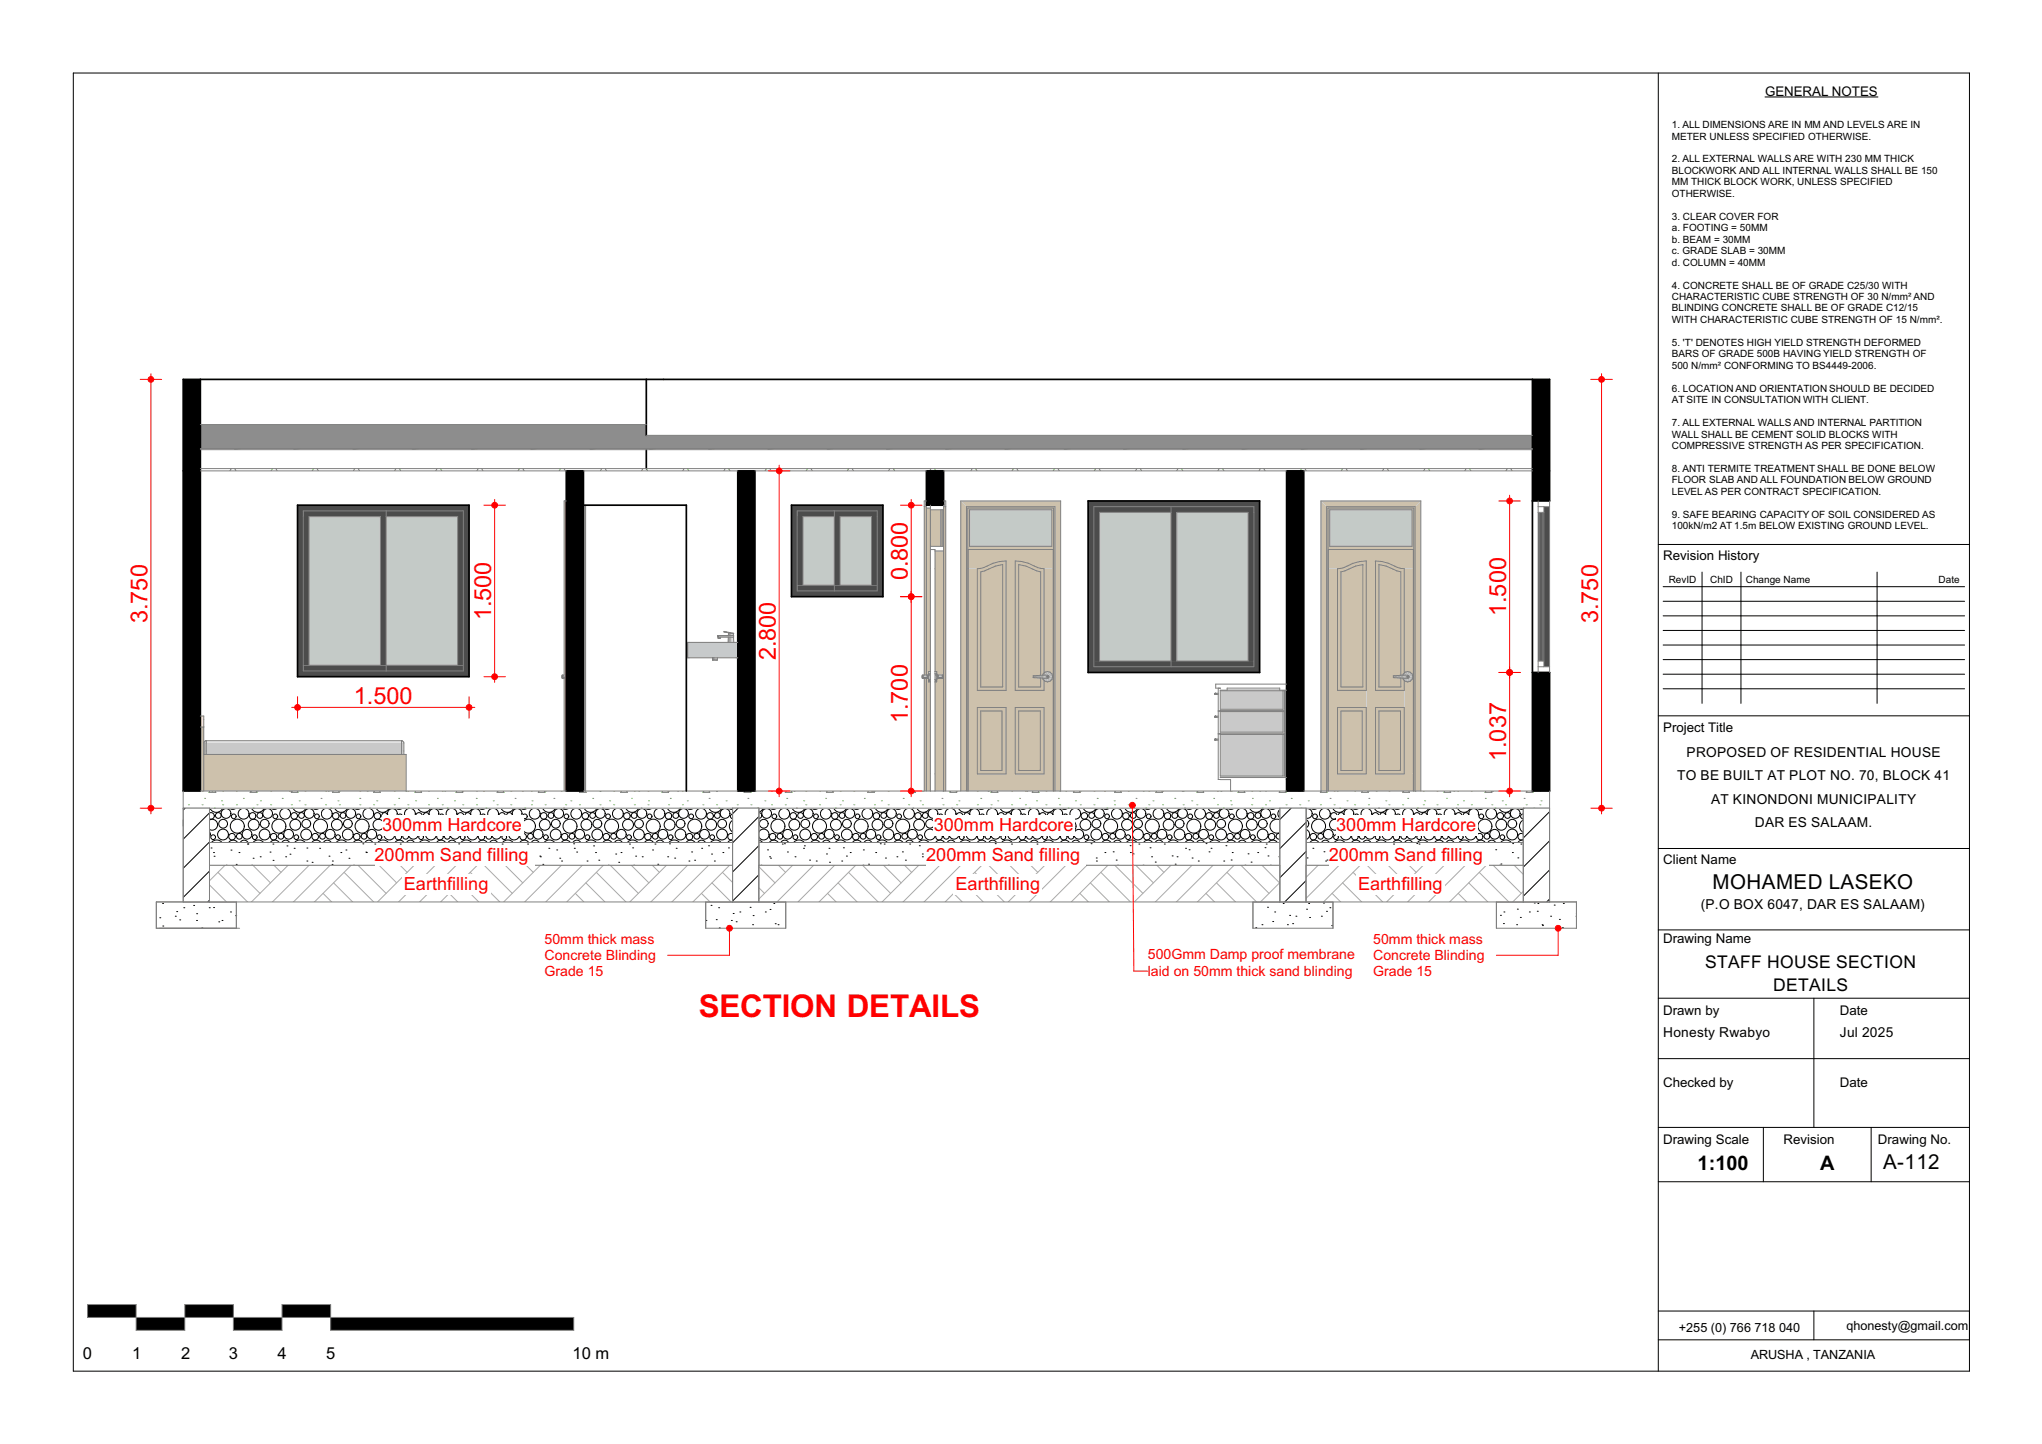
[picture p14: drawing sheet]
<svg xmlns="http://www.w3.org/2000/svg" width="420mm" height="297mm" viewBox="0 0 420 297" stroke-linecap="round" stroke-linejoin="round" font-family="sans-serif">
<defs><g id="words">
<text font-size="6.5" fill="#f00" x="143.7" y="209.3">SECTION DETAILS</text>
<g font-size="4.8" fill="#f00">
<text x="186.7" y="119.4" transform="rotate(-90 186.7 119.4)">0.800</text>
<text x="30.3" y="128.2" transform="rotate(-90 30.3 128.2)">3.750</text>
<text x="101" y="127.6" transform="rotate(-90 101 127.6)">1.500</text>
<text x="309.8" y="126.7" transform="rotate(-90 309.8 126.7)">1.500</text>
<text x="328.7" y="128.2" transform="rotate(-90 328.7 128.2)">3.750</text>
<text x="159.6" y="135.8" transform="rotate(-90 159.6 135.8)">2.800</text>
<text x="72.8" y="144.8">1.500</text>
<text x="186.7" y="148.8" transform="rotate(-90 186.7 148.8)">1.700</text>
<text x="309.8" y="156.6" transform="rotate(-90 309.8 156.6)">1.037</text>
</g>
<g font-size="4.2">
<text x="352.2" y="182.9">MOHAMED LASEKO</text>
<text x="387.3" y="240.5">A-112</text>
</g>
<g font-size="4.1">
<text x="349.2" y="240.6">1:100</text>
<text x="374.4" y="240.6">A</text>
</g>
<g font-size="3.7" fill="#f00">
<text x="78.6" y="171">300mm Hardcore</text>
<text x="192" y="171">300mm Hardcore</text>
<text x="274.8" y="171">300mm Hardcore</text>
<text x="77" y="177.1">200mm Sand filling</text>
<text x="190.5" y="177.1">200mm Sand filling</text>
<text x="273.3" y="177.1">200mm Sand filling</text>
<text x="83.1" y="183.1">Earthfilling</text>
<text x="196.5" y="183.1">Earthfilling</text>
<text x="279.3" y="183.1">Earthfilling</text>
</g>
<g font-size="3.6">
<text x="350.7" y="199.1">STAFF HOUSE SECTION</text>
<text x="364.7" y="203.9">DETAILS</text>
</g>
<g font-size="3.4">
<text x="17.1" y="279.5">0</text>
<text x="27.2" y="279.5">1</text>
<text x="37.2" y="279.5">2</text>
<text x="47.1" y="279.5">3</text>
<text x="57.1" y="279.5">4</text>
<text x="67.1" y="279.5">5</text>
<text x="117.8" y="279.5">10 m</text>
</g>
<g font-size="2.9" fill="#f00">
<text x="112" y="194.1">50mm thick mass</text>
<text x="112" y="197.4">Concrete Blinding</text>
<text x="236.1" y="197.3">500Gmm Damp proof membrane</text>
<text x="282.5" y="194.1">50mm thick mass</text>
<text x="282.5" y="197.4">Concrete Blinding</text>
<text x="112" y="200.7">Grade 15</text>
<text x="236.1" y="200.7">laid on 50mm thick sand blinding</text>
<text x="282.5" y="200.7">Grade 15</text>
</g>
<g font-size="2.8">
<text x="346.9" y="155.7">PROPOSED OF RESIDENTIAL HOUSE</text>
<text x="345" y="160.5">TO BE BUILT AT PLOT NO. 70, BLOCK 41</text>
<text x="351.9" y="165.3">AT KINONDONI MUNICIPALITY</text>
<text x="360.9" y="170.1">DAR ES SALAAM.</text>
<text x="349.8" y="187.1">(P.O BOX 6047, DAR ES SALAAM)</text>
<text x="342.1" y="213.4">Honesty Rwabyo</text>
<text x="378.4" y="213.4">Jul 2025</text>
</g>
<g font-size="2.7">
<text x="363" y="19.7">GENERAL NOTES</text>
<text x="342.1" y="115.1">Revision History</text>
<text x="342.1" y="150.5">Project Title</text>
<text x="342.1" y="177.7">Client Name</text>
<text x="342.1" y="194">Drawing Name</text>
<text x="342.1" y="208.8">Drawn by</text>
<text x="378.4" y="208.8">Date</text>
<text x="342.1" y="223.6">Checked by</text>
<text x="378.4" y="223.6">Date</text>
<text x="342.1" y="235.4">Drawing Scale</text>
<text x="366.8" y="235.4">Revision</text>
<text x="386.3" y="235.4">Drawing No.</text>
</g>
<g font-size="2.6">
<text x="345.3" y="273.9">+255 (0) 766 718 040</text>
<text x="379.8" y="273.6">qhonesty@gmail.com</text>
<text x="360.1" y="279.4">ARUSHA , TANZANIA</text>
</g>
<g font-size="2.1">
<text x="343.9" y="26.3">1. ALL DIMENSIONS ARE IN MM AND LEVELS ARE IN</text>
<text x="343.9" y="28.7">METER UNLESS SPECIFIED OTHERWISE.</text>
<text x="343.9" y="33.4">2. ALL EXTERNAL WALLS ARE WITH 230 MM THICK</text>
<text x="343.9" y="35.8">BLOCKWORK AND ALL INTERNAL WALLS SHALL BE 150</text>
<text x="343.9" y="38.1">MM THICK BLOCK WORK, UNLESS SPECIFIED</text>
<text x="343.9" y="40.5">OTHERWISE.</text>
<text x="343.9" y="45.2">3. CLEAR COVER FOR</text>
<text x="343.9" y="47.6">a. FOOTING = 50MM</text>
<text x="343.9" y="49.9">b. BEAM = 30MM</text>
<text x="343.9" y="52.3">c. GRADE SLAB = 30MM</text>
<text x="343.9" y="54.6">d. COLUMN = 40MM</text>
<text x="343.9" y="59.3">4. CONCRETE SHALL BE OF GRADE C25/30 WITH</text>
<text x="343.9" y="61.7">CHARACTERISTIC CUBE STRENGTH OF 30 N/mm² AND</text>
<text x="343.9" y="64.1">BLINDING CONCRETE SHALL BE OF GRADE C12/15</text>
<text x="343.9" y="66.4">WITH CHARACTERISTIC CUBE STRENGTH OF 15 N/mm².</text>
<text x="343.9" y="71.1">5. 'T' DENOTES HIGH YIELD STRENGTH DEFORMED</text>
<text x="343.9" y="73.5">BARS OF GRADE 500B HAVING YIELD STRENGTH OF</text>
<text x="343.9" y="75.8">500 N/mm² CONFORMING TO BS4449-2006.</text>
<text x="343.9" y="80.6">6. LOCATION AND ORIENTATION SHOULD BE DECIDED</text>
<text x="343.9" y="82.9">AT SITE IN CONSULTATION WITH CLIENT.</text>
<text x="343.9" y="87.6">7. ALL EXTERNAL WALLS AND INTERNAL PARTITION</text>
<text x="343.9" y="90">WALL SHALL BE CEMENT SOLID BLOCKS WITH</text>
<text x="343.9" y="92.3">COMPRESSIVE STRENGTH AS PER SPECIFICATION.</text>
<text x="343.9" y="97.1">8. ANTI TERMITE TREATMENT SHALL BE DONE BELOW</text>
<text x="343.9" y="99.4">FLOOR SLAB AND ALL FOUNDATION BELOW GROUND</text>
<text x="343.9" y="101.8">LEVEL AS PER CONTRACT SPECIFICATION.</text>
<text x="343.9" y="106.5">9. SAFE BEARING CAPACITY OF SOIL CONSIDERED AS</text>
<text x="343.9" y="108.8">100kN/m2 AT 1.5m BELOW EXISTING GROUND LEVEL.</text>
<text x="343.2" y="119.8">RevID</text>
<text x="351.7" y="119.8">ChID</text>
<text x="359.1" y="119.8">Change Name</text>
<text x="398.7" y="119.8">Date</text>
</g>
<text font-size="1.4" fill="#fff" x="13.8" y="283.3">GSPublisherVersion 0.0.100.100</text>
</g></defs>
<g fill="#000">
<path d="M18 268.3h10v2.7h-10z" fill-rule="evenodd"/>
<path d="M28 271h10v2.6h-10z" fill-rule="evenodd"/>
<path d="M38 268.3h10v2.7h-10z" fill-rule="evenodd"/>
<path d="M48 271h10v2.6h-10z" fill-rule="evenodd"/>
<path d="M58 268.3h10v2.7h-10z" fill-rule="evenodd"/>
<path d="M68 271h50v2.6h-50z" fill-rule="evenodd"/>
</g>
<path d="M18 268.3v2.7h100v2.6h-50v-5.3h-10v5.3h-10v-5.3h-10v5.3h-10v-5.3z" fill="none" stroke="#7f7f7f" stroke-width=".21"/>
<path d="M341.1 112h64M341.1 147.2h64M341.1 174.5h64M341.1 191.3h64M341.1 205.3h64M341.1 217.7h64M341.1 231.9h64M341.1 243.1h64" fill="none" stroke="#000" stroke-width=".21"/>
<path d="M342.1 117.7h62v27h-62z" fill-rule="evenodd" fill="#fff"/>
<g fill="none" stroke="#000" stroke-width=".21">
<path d="M15.1 15h390v267h-390zM341.1 15v267M363 19.9h23.3M350.1 117.7v27M358.1 117.7v27M386.1 117.7v27M342.1 120.7h62M342.1 123.7h62M342.1 126.7h62M342.1 129.7h62M342.1 132.7h62M342.1 135.7h62"/>
<path d="M342.1 138.7h62M342.1 141.7h62M373.1 205.3v26.6M362.7 231.9v11.2M384.9 231.9v11.2M341.1 269.7h64M341.1 275.6h64M373.1 269.7v5.9"/>
</g>
<!-- layer: 2D Drafting - General -->
<path d="M43.1 173.3h107.6v4.7h-107.6z" fill-rule="evenodd" fill="#fff"/>
<g fill="none" stroke="#000" stroke-width=".21">
<path d="M43.4 174.4h.1M43.9 175.4h.1M44 176.1h.1M46.5 178h.1M47.5 174.8h.1M48.6 177.8h.1M49.2 175.4h.1M50.9 173.6h.1M51 173.6h.1M51.8 178h.1M52.1 176.5h.1M53.5 176.2h.1"/>
<path d="M55.5 175.3h.1M56.1 173.6h.1M56.2 177h.1M58.8 176.2h.1M59 174h.1M59.6 175.7h.1M60.5 174.5h.1M63.1 177.1h.1M63.1 174.4h.1M64.2 177.4h.1M65.7 174.5h.1M67.7 176.1h.1"/>
<path d="M68.3 177.8h.1M68.4 177.1h.1M70.1 175.4h.1M71.2 174.8h.1M71.8 176.5h.1M72.7 178h.1M74.6 173.6h.1M75.3 175.3h.1M75.3 175.4h.1M77.1 173.6h.1M78 178h.1M78.7 174h.1"/>
<path d="M79.7 176.2h.1M79.8 176.9h.1M82.3 173.6h.1M83.3 175.7h.1M83.9 177.4h.1M84.9 176.2h.1M86.7 174.5h.1M86.8 174.4h.1M87.4 176.1h.1M89.3 177.1h.1M90.9 174.8h.1M91.9 174.5h.1"/>
<path d="M91.9 177.8h.1M94.3 173.6h.1M94.6 177.1h.1M95.4 176.5h.1M96.3 175.4h.1M98.9 175.2h.1M98.9 178h.1M99.5 176.9h.1M101.5 175.4h.1M102.4 174h.1M103 175.7h.1M103.3 173.6h.1"/>
<path d="M104.2 178h.1M105.9 176.2h.1M106.5 174.4h.1M107.5 177.3h.1M108.5 173.6h.1M111 176.1h.1M111.1 176.2h.1M111.6 177.8h.1M112.9 174.5h.1M114.5 174.8h.1M115.1 176.5h.1M115.5 177.1h.1"/>
<path d="M118 173.5h.1M118.1 174.5h.1M118.6 175.3h.1M120.7 177.1h.1M122.1 174h.1M122.5 175.4h.1M123.2 176.9h.1M125.1 178h.1M126.6 175.7h.1M127.3 177.4h.1M127.7 175.4h.1M129.5 173.6h.1"/>
<path d="M130.1 174.4h.1M130.3 178h.1M130.7 176.1h.1M132.1 176.2h.1M134.2 174.8h.1M134.7 173.6h.1M135.3 177.8h.1M137.3 176.2h.1M137.7 173.6h.1M138.8 176.5h.1M139.1 174.5h.1M141.7 177.1h.1"/>
<path d="M142.3 175.2h.1M142.9 176.9h.1M144.3 174.5h.1M145.7 174h.1M146.4 175.7h.1M146.9 177.1h.1M148.7 175.4h.1M149.8 174.4h.1"/>
</g>
<path d="M43.1 173.3h107.6v4.7h-107.6z" fill="none" stroke="#7f7f7f" stroke-width=".21"/>
<path d="M43.1 166.2h107.6v7.1h-107.6z" fill-rule="evenodd" fill="#fff"/>
<g fill="none" stroke="#000" stroke-width=".21">
<path d="M43 171a.92 .92 0 0 1 0 1.2M43 168.7a1.12 1.12 0 0 1 1.8 .9 1.12 1.12 0 0 1-1.8 1M43 167.3a.66 .66 0 0 1 1.1 .5 .66 .66 0 0 1-1.1 .6M43.2 166.2a1.42 1.42 0 0 0 1.3 .9 1.42 1.42 0 0 0 1.3-.9M43.4 173.3a1.43 1.43 0 0 1 2.3 0M47 173.3a1.1 1.1 0 0 1 1.9 0M47.1 166.2a1.08 1.08 0 0 0 1.5 0M49.4 173.3a.9 .9 0 0 1 .8-.5 .9 .9 0 0 1 .8 .5M51.7 166.2a1.42 1.42 0 0 0 1.3 .9 1.42 1.42 0 0 0 1.4-.9M52 173.3a1.43 1.43 0 0 1 2.3 0M55.6 173.3a1.1 1.1 0 0 1 1.9 0M55.7 166.2a1.08 1.08 0 0 0 1.5 0"/>
<path d="M57.9 173.3a.9 .9 0 0 1 .9-.5 .9 .9 0 0 1 .8 .5M60.3 166.2a1.42 1.42 0 0 0 1.3 .9 1.42 1.42 0 0 0 1.3-.9M60.5 173.3a1.43 1.43 0 0 1 2.3 0M64.1 173.3a1.1 1.1 0 0 1 1.9 0M64.2 166.2a1.08 1.08 0 0 0 1.5 0M66.5 173.3a.9 .9 0 0 1 .8-.5 .9 .9 0 0 1 .8 .5M68.8 166.2a1.42 1.42 0 0 0 1.3 .9 1.42 1.42 0 0 0 1.4-.9M69.1 173.3a1.43 1.43 0 0 1 2.3 0M72.7 173.3a1.1 1.1 0 0 1 1.9 0M72.8 166.2a1.08 1.08 0 0 0 1.5 0M75.1 173.3a.9 .9 0 0 1 .8-.5 .9 .9 0 0 1 .8 .5M77.4 166.2a1.42 1.42 0 0 0 1.3 .9 1.42 1.42 0 0 0 1.3-.9"/>
<path d="M77.7 173.3a1.43 1.43 0 0 1 2.2 0M81.2 173.3a1.1 1.1 0 0 1 1.9 0M81.3 166.2a1.08 1.08 0 0 0 1.5 0M83.6 173.3a.9 .9 0 0 1 .8-.5 .9 .9 0 0 1 .8 .5M85.9 166.2a1.42 1.42 0 0 0 1.4 .9 1.42 1.42 0 0 0 1.3-.9M86.2 173.3a1.43 1.43 0 0 1 2.3 0M89.8 173.3a1.1 1.1 0 0 1 1.9 0M89.9 166.2a1.08 1.08 0 0 0 1.5 0M92.2 173.3a.9 .9 0 0 1 .8-.5 .9 .9 0 0 1 .8 .5M94.5 166.2a1.42 1.42 0 0 0 1.3 .9 1.42 1.42 0 0 0 1.3-.9M94.8 173.3a1.43 1.43 0 0 1 2.2 0M98.3 173.3a1.1 1.1 0 0 1 1.9 0"/>
<path d="M98.4 166.2a1.08 1.08 0 0 0 1.5 0M100.7 173.3a.9 .9 0 0 1 .8-.5 .9 .9 0 0 1 .9 .5M103 166.2a1.42 1.42 0 0 0 1.4 .9 1.42 1.42 0 0 0 1.3-.9M103.3 173.3a1.43 1.43 0 0 1 2.3 0M106.9 173.3a1.1 1.1 0 0 1 1.9 0M107 166.2a1.08 1.08 0 0 0 1.5 0M109.3 173.3a.9 .9 0 0 1 .8-.5 .9 .9 0 0 1 .8 .5M111.6 166.2a1.42 1.42 0 0 0 1.3 .9 1.42 1.42 0 0 0 1.3-.9M111.9 173.3a1.43 1.43 0 0 1 2.2 0M115.4 173.3a1.1 1.1 0 0 1 1.9 0M115.6 166.2a1.08 1.08 0 0 0 1.4 0M117.8 173.3a.9 .9 0 0 1 .8-.5 .9 .9 0 0 1 .9 .5"/>
<path d="M120.1 166.2a1.42 1.42 0 0 0 1.4 .9 1.42 1.42 0 0 0 1.3-.9M120.4 173.3a1.43 1.43 0 0 1 2.3 0M124 173.3a1.1 1.1 0 0 1 1.9 0M124.1 166.2a1.08 1.08 0 0 0 1.5 0M126.4 173.3a.9 .9 0 0 1 .8-.5 .9 .9 0 0 1 .8 .5M128.7 166.2a1.42 1.42 0 0 0 1.3 .9 1.42 1.42 0 0 0 1.4-.9M129 173.3a1.43 1.43 0 0 1 2.3 0M132.5 173.3a1.1 1.1 0 0 1 1.9 0M132.7 166.2a1.08 1.08 0 0 0 1.4 0M134.9 173.3a.9 .9 0 0 1 .8-.5 .9 .9 0 0 1 .9 .5M137.3 166.2a1.42 1.42 0 0 0 1.3 .9 1.42 1.42 0 0 0 1.3-.9M137.5 173.3a1.43 1.43 0 0 1 2.3 0"/>
<path d="M141.1 173.3a1.1 1.1 0 0 1 1.9 0M141.2 166.2a1.08 1.08 0 0 0 1.5 0M143.5 173.3a.9 .9 0 0 1 .8-.5 .9 .9 0 0 1 .8 .5M145.8 166.2a1.42 1.42 0 0 0 1.3 .9 1.42 1.42 0 0 0 1.4-.9M146.1 173.3a1.43 1.43 0 0 1 2.3 0M149.8 166.2l.4 .2h.5M150.7 167.4a.48 .48 0 0 0-.5 .5 .48 .48 0 0 0 .5 .5M150.7 172.8a1.04 1.04 0 0 0-1.1 .5M150.7 168.7a1.41 1.41 0 0 0 0 2.5M150.7 171.5a.66 .66 0 0 0-1 .6 .66 .66 0 0 0 1 .5"/>
<circle cx="43.8" cy="172.2" r=".49"/>
<circle cx="44.9" cy="167.7" r=".59"/>
<circle cx="45.9" cy="171.6" r="1.11"/>
<circle cx="45.9" cy="169.4" r=".9"/>
<circle cx="46.5" cy="167.3" r="1"/>
<circle cx="47.7" cy="172.1" r=".67"/>
<circle cx="48.1" cy="167.9" r=".49"/>
<circle cx="48.8" cy="169.9" r="1.44"/>
<circle cx="49.2" cy="172" r=".59"/>
<circle cx="50.1" cy="167.4" r="1.11"/>
<circle cx="50.8" cy="171.6" r="1"/>
<circle cx="52" cy="167.8" r=".67"/>
<circle cx="52.2" cy="169.6" r="1.12"/>
<circle cx="52.4" cy="172.2" r=".49"/>
<circle cx="53.5" cy="167.7" r=".59"/>
<circle cx="54.4" cy="171.6" r="1.11"/>
<circle cx="54.4" cy="169.4" r=".9"/>
<circle cx="55" cy="167.3" r="1"/>
<circle cx="56.3" cy="172.1" r=".67"/>
<circle cx="56.6" cy="167.9" r=".49"/>
<circle cx="57.4" cy="169.9" r="1.44"/>
<circle cx="57.8" cy="172" r=".59"/>
<circle cx="58.7" cy="167.4" r="1.11"/>
<circle cx="59.4" cy="171.6" r="1"/>
<circle cx="60.5" cy="167.8" r=".67"/>
<circle cx="60.7" cy="169.6" r="1.12"/>
<circle cx="60.9" cy="172.2" r=".49"/>
<circle cx="62" cy="167.7" r=".59"/>
<circle cx="63" cy="171.6" r="1.11"/>
<circle cx="63" cy="169.4" r=".9"/>
<circle cx="63.6" cy="167.3" r="1"/>
<circle cx="64.8" cy="172.1" r=".67"/>
<circle cx="65.2" cy="167.9" r=".49"/>
<circle cx="65.9" cy="169.9" r="1.44"/>
<circle cx="66.3" cy="172" r=".59"/>
<circle cx="67.2" cy="167.4" r="1.11"/>
<circle cx="67.9" cy="171.6" r="1"/>
<circle cx="69.1" cy="167.8" r=".67"/>
<circle cx="69.3" cy="169.6" r="1.12"/>
<circle cx="69.5" cy="172.2" r=".49"/>
<circle cx="70.6" cy="167.7" r=".59"/>
<circle cx="71.5" cy="171.6" r="1.11"/>
<circle cx="71.6" cy="169.4" r=".9"/>
<circle cx="72.2" cy="167.3" r="1"/>
<circle cx="73.4" cy="172.1" r=".67"/>
<circle cx="73.7" cy="167.9" r=".49"/>
<circle cx="74.5" cy="169.9" r="1.44"/>
<circle cx="74.9" cy="172" r=".59"/>
<circle cx="75.8" cy="167.4" r="1.11"/>
<circle cx="76.5" cy="171.6" r="1"/>
<circle cx="77.6" cy="167.8" r=".67"/>
<circle cx="77.8" cy="169.6" r="1.12"/>
<circle cx="78.1" cy="172.2" r=".49"/>
<circle cx="79.1" cy="167.7" r=".59"/>
<circle cx="80.1" cy="171.6" r="1.11"/>
<circle cx="80.1" cy="169.4" r=".9"/>
<circle cx="80.7" cy="167.3" r="1"/>
<circle cx="81.9" cy="172.1" r=".67"/>
<circle cx="82.3" cy="167.9" r=".49"/>
<circle cx="83" cy="169.9" r="1.44"/>
<circle cx="83.4" cy="172" r=".59"/>
<circle cx="84.3" cy="167.4" r="1.11"/>
<circle cx="85" cy="171.6" r="1"/>
<circle cx="86.2" cy="167.8" r=".67"/>
<circle cx="86.4" cy="169.6" r="1.12"/>
<circle cx="86.6" cy="172.2" r=".49"/>
<circle cx="87.7" cy="167.7" r=".59"/>
<circle cx="88.6" cy="171.6" r="1.11"/>
<circle cx="88.7" cy="169.4" r=".9"/>
<circle cx="89.3" cy="167.3" r="1"/>
<circle cx="90.5" cy="172.1" r=".67"/>
<circle cx="90.8" cy="167.9" r=".49"/>
<circle cx="91.6" cy="169.9" r="1.44"/>
<circle cx="92" cy="172" r=".59"/>
<circle cx="92.9" cy="167.4" r="1.11"/>
<circle cx="93.6" cy="171.6" r="1"/>
<circle cx="94.7" cy="167.8" r=".67"/>
<circle cx="95" cy="169.6" r="1.12"/>
<circle cx="95.2" cy="172.2" r=".49"/>
<circle cx="96.2" cy="167.7" r=".59"/>
<circle cx="97.2" cy="171.6" r="1.11"/>
<circle cx="97.2" cy="169.4" r=".9"/>
<circle cx="97.8" cy="167.3" r="1"/>
<circle cx="99" cy="172.1" r=".67"/>
<circle cx="99.4" cy="167.9" r=".49"/>
<circle cx="100.1" cy="169.9" r="1.44"/>
<circle cx="100.5" cy="172" r=".59"/>
<circle cx="101.4" cy="167.4" r="1.11"/>
<circle cx="102.1" cy="171.6" r="1"/>
<circle cx="103.3" cy="167.8" r=".67"/>
<circle cx="103.5" cy="169.6" r="1.12"/>
<circle cx="103.7" cy="172.2" r=".49"/>
<circle cx="104.8" cy="167.7" r=".59"/>
<circle cx="105.7" cy="171.6" r="1.11"/>
<circle cx="105.8" cy="169.4" r=".9"/>
<circle cx="106.4" cy="167.3" r="1"/>
<circle cx="107.6" cy="172.1" r=".67"/>
<circle cx="108" cy="167.9" r=".49"/>
<circle cx="108.7" cy="169.9" r="1.44"/>
<circle cx="109.1" cy="172" r=".59"/>
<circle cx="110" cy="167.4" r="1.11"/>
<circle cx="110.7" cy="171.6" r="1"/>
<circle cx="111.8" cy="167.8" r=".67"/>
<circle cx="112.1" cy="169.6" r="1.12"/>
<circle cx="112.3" cy="172.2" r=".49"/>
<circle cx="113.3" cy="167.7" r=".59"/>
<circle cx="114.3" cy="171.6" r="1.11"/>
<circle cx="114.3" cy="169.4" r=".9"/>
<circle cx="114.9" cy="167.3" r="1"/>
<circle cx="116.2" cy="172.1" r=".67"/>
<circle cx="116.5" cy="167.9" r=".49"/>
<circle cx="117.2" cy="169.9" r="1.44"/>
<circle cx="117.7" cy="172" r=".59"/>
<circle cx="118.5" cy="167.4" r="1.11"/>
<circle cx="119.2" cy="171.6" r="1"/>
<circle cx="120.4" cy="167.8" r=".67"/>
<circle cx="120.6" cy="169.6" r="1.12"/>
<circle cx="120.8" cy="172.2" r=".49"/>
<circle cx="121.9" cy="167.7" r=".59"/>
<circle cx="122.8" cy="171.6" r="1.11"/>
<circle cx="122.9" cy="169.4" r=".9"/>
<circle cx="123.5" cy="167.3" r="1"/>
<circle cx="124.7" cy="172.1" r=".67"/>
<circle cx="125.1" cy="167.9" r=".49"/>
<circle cx="125.8" cy="169.9" r="1.44"/>
<circle cx="126.2" cy="172" r=".59"/>
<circle cx="127.1" cy="167.4" r="1.11"/>
<circle cx="127.8" cy="171.6" r="1"/>
<circle cx="128.9" cy="167.8" r=".67"/>
<circle cx="129.2" cy="169.6" r="1.12"/>
<circle cx="129.4" cy="172.2" r=".49"/>
<circle cx="130.4" cy="167.7" r=".59"/>
<circle cx="131.4" cy="171.6" r="1.11"/>
<circle cx="131.4" cy="169.4" r=".9"/>
<circle cx="132" cy="167.3" r="1"/>
<circle cx="133.3" cy="172.1" r=".67"/>
<circle cx="133.6" cy="167.9" r=".49"/>
<circle cx="134.3" cy="169.9" r="1.44"/>
<circle cx="134.8" cy="172" r=".59"/>
<circle cx="135.6" cy="167.4" r="1.11"/>
<circle cx="136.3" cy="171.6" r="1"/>
<circle cx="137.5" cy="167.8" r=".67"/>
<circle cx="137.7" cy="169.6" r="1.12"/>
<circle cx="137.9" cy="172.2" r=".49"/>
<circle cx="139" cy="167.7" r=".59"/>
<circle cx="140" cy="171.6" r="1.11"/>
<circle cx="140" cy="169.4" r=".9"/>
<circle cx="140.6" cy="167.3" r="1"/>
<circle cx="141.8" cy="172.1" r=".67"/>
<circle cx="142.2" cy="167.9" r=".49"/>
<circle cx="142.9" cy="169.9" r="1.44"/>
<circle cx="143.3" cy="172" r=".59"/>
<circle cx="144.2" cy="167.4" r="1.11"/>
<circle cx="144.9" cy="171.6" r="1"/>
<circle cx="146" cy="167.8" r=".67"/>
<circle cx="146.3" cy="169.6" r="1.12"/>
<circle cx="146.5" cy="172.2" r=".49"/>
<circle cx="147.5" cy="167.7" r=".59"/>
<circle cx="148.5" cy="171.6" r="1.11"/>
<circle cx="148.5" cy="169.4" r=".9"/>
<circle cx="149.1" cy="167.3" r="1"/>
</g>
<path d="M43.1 166.2h107.6v7.1h-107.6z" fill="none" stroke="#7f7f7f" stroke-width=".21"/>
<path d="M32.2 185.5h16.4v5.4h-16.4z" fill-rule="evenodd" fill="#fff"/>
<g fill="none" stroke="#000" stroke-width=".21">
<path d="M32.9 188.8h.1M33.4 185.8h.1M33.5 190.5h.1M36.1 188.4h.1M36.3 187.5h.1M37 189.2h.1M37.8 186.7h.1M39.8 186.2h.1M40.4 189.3h.1M40.4 187.9h.1M41.5 190.9h.1M43 186.7h.1"/>
<path d="M43.9 186.7h.1M45 189.6h.1M45.7 189.3h.1M47.4 187.6h.1M48.5 188.3h.1"/>
</g>
<path d="M32.2 185.5h16.4v5.4h-16.4z" fill="none" stroke="#7f7f7f" stroke-width=".21"/>
<path d="M307.8 185.5h16.4v5.4h-16.4z" fill-rule="evenodd" fill="#fff"/>
<g fill="none" stroke="#000" stroke-width=".21">
<path d="M308.6 188.3h.1M309.2 190h.1M309.3 187.6h.1M311.9 190.2h.1M312.1 187h.1M312.7 188.7h.1M314.6 187.6h.1M315.6 185.7h.1M316.2 187.4h.1M316.3 185.8h.1M317.2 190.2h.1M317.3 190.4h.1"/>
<path d="M318.9 188.4h.1M319.7 186.2h.1M320.7 189.1h.1M321.4 190.8h.1M321.5 185.8h.1M324.2 188.4h.1M324.2 187.8h.1"/>
</g>
<path d="M307.8 185.5h16.4v5.4h-16.4z" fill="none" stroke="#7f7f7f" stroke-width=".21"/>
<path d="M145.1 185.5h16.5v5.4h-16.5z" fill-rule="evenodd" fill="#fff"/>
<g fill="none" stroke="#000" stroke-width=".21">
<path d="M145.2 189.3h.1M146.2 186.2h.1M147.3 189.2h.1M147.8 186.7h.1M147.9 190.9h.1M150.4 189.3h.1M150.8 187.9h.1M151.4 189.6h.1M152.2 187.6h.1M154.3 186.6h.1M154.8 190.2h.1M154.9 188.3h.1"/>
<path d="M157.4 187.6h.1M158.4 187.1h.1M159.2 185.8h.1M159.4 190h.1M160 190.2h.1"/>
</g>
<path d="M145.1 185.5h16.5v5.4h-16.5z" fill="none" stroke="#7f7f7f" stroke-width=".21"/>
<path d="M257.7 185.5h16.5v5.4h-16.5z" fill-rule="evenodd" fill="#fff"/>
<g fill="none" stroke="#000" stroke-width=".21">
<path d="M258.3 190.8h.1M259.6 190.2h.1M260.7 186.6h.1M261.8 189.5h.1M262.2 187.6h.1M263.9 185.8h.1M264.8 190.2h.1M265.3 188.3h.1M265.9 190h.1M266.5 188.4h.1M268.7 187h.1M269.2 185.8h.1"/>
<path d="M269.4 188.7h.1M271.8 188.4h.1M272.2 185.7h.1M272.8 187.4h.1M273.5 186.7h.1M273.9 190.4h.1"/>
</g>
<path d="M257.7 185.5h16.5v5.4h-16.5z" fill="none" stroke="#7f7f7f" stroke-width=".21"/>
<path d="M156.1 173.3h107.1v4.7h-107.1z" fill-rule="evenodd" fill="#fff"/>
<g fill="none" stroke="#000" stroke-width=".21">
<path d="M156.5 178h.1M157.9 174.8h.1M158.3 176.2h.1M158.5 176.5h.1M160.9 173.6h.1M161.3 173.5h.1M162 175.2h.1M163.5 176.2h.1M165.3 174.5h.1M165.4 174h.1M166.5 176.9h.1M167.9 177.1h.1"/>
<path d="M170 175.6h.1M170.5 174.5h.1M170.6 177.3h.1M173.1 177.1h.1M173.5 174.4h.1M174.1 176.1h.1M174.9 175.4h.1M177.5 178h.1M177.6 174.8h.1M178.6 177.8h.1M180.1 175.4h.1M181.1 173.5h.1"/>
<path d="M181.9 173.6h.1M182.1 176.5h.1M182.7 178h.1M184.5 176.2h.1M185.6 175.2h.1M186.2 176.9h.1M187.1 173.6h.1M189.1 174h.1M189.7 175.7h.1M189.7 176.2h.1M191.5 174.5h.1M193.2 174.4h.1"/>
<path d="M194.1 177.1h.1M194.3 177.3h.1M196.7 174.5h.1M197.7 176.1h.1M198.4 177.8h.1M199.3 177.1h.1M201.1 175.4h.1M201.2 174.8h.1M201.8 176.5h.1M203.7 178h.1M204.7 173.5h.1M205.3 175.2h.1"/>
<path d="M206.3 175.4h.1M208 173.6h.1M208.8 174h.1M208.9 178h.1M209.9 176.9h.1M210.7 176.2h.1M213.3 173.6h.1M213.3 175.6h.1M214 177.3h.1M215.9 176.2h.1M216.8 174.4h.1M217.4 176.1h.1"/>
<path d="M217.7 174.5h.1M220.3 177.1h.1M220.9 174.8h.1M222 177.7h.1M222.9 174.5h.1M224.4 173.5h.1M225.5 176.5h.1M225.5 177.1h.1M227.3 175.4h.1M229 175.2h.1M229.6 176.9h.1M229.9 178h.1"/>
<path d="M232.4 173.9h.1M232.5 175.4h.1M233.1 175.6h.1M234.2 173.6h.1M235.1 178h.1M236.5 174.4h.1M236.9 176.2h.1M237.6 177.3h.1M239.5 173.6h.1M241.1 176h.1M241.7 177.7h.1M242.1 176.2h.1"/>
<path d="M243.8 174.5h.1M244.6 174.8h.1M245.2 176.5h.1M246.5 177.1h.1M248.1 173.5h.1M248.7 175.2h.1M249.1 174.5h.1M251.7 177.1h.1M252.2 173.9h.1M253.2 176.9h.1M253.4 175.4h.1M256.1 178h.1"/>
<path d="M256.7 175.6h.1M257.3 177.3h.1M258.7 175.4h.1M260.2 174.4h.1M260.4 173.6h.1M260.8 176.1h.1M261.3 178h.1M263.1 176.2h.1"/>
</g>
<path d="M156.1 173.3h107.1v4.7h-107.1z" fill="none" stroke="#7f7f7f" stroke-width=".21"/>
<path d="M156.1 166.2h107.1v7.1h-107.1z" fill-rule="evenodd" fill="#fff"/>
<g fill="none" stroke="#000" stroke-width=".21">
<path d="M156 167.2a.58 .58 0 0 1 .7 .5 .58 .58 0 0 1-.7 .6M156 172.8l.9 .5M156 171.2a1.11 1.11 0 0 1 1.7-.4 1.11 1.11 0 0 1 0 1.7 1.11 1.11 0 0 1-1.7-.5M157 166.2a1.33 1.33 0 0 1-1 .8M158.2 173.3a1.1 1.1 0 0 1 1.9 0M158.3 166.2a1.08 1.08 0 0 0 1.5 0M160.6 173.3a.9 .9 0 0 1 .8-.5 .9 .9 0 0 1 .8 .5M162.9 166.2a1.42 1.42 0 0 0 1.3 .9 1.42 1.42 0 0 0 1.4-.9M163.2 173.3a1.43 1.43 0 0 1 2.3 0M166.8 173.3a1.1 1.1 0 0 1 1.9 0M166.9 166.2a1.08 1.08 0 0 0 1.5 0M169.1 173.3a.9 .9 0 0 1 .9-.5 .9 .9 0 0 1 .8 .5"/>
<path d="M171.5 166.2a1.42 1.42 0 0 0 1.3 .9 1.42 1.42 0 0 0 1.3-.9M171.7 173.3a1.43 1.43 0 0 1 2.3 0M175.3 173.3a1.1 1.1 0 0 1 1.9 0M175.4 166.2a1.08 1.08 0 0 0 1.5 0M177.7 173.3a.9 .9 0 0 1 .8-.5 .9 .9 0 0 1 .8 .5M180 166.2a1.42 1.42 0 0 0 1.3 .9 1.42 1.42 0 0 0 1.4-.9M180.3 173.3a1.43 1.43 0 0 1 2.3 0M183.9 173.3a1.1 1.1 0 0 1 1.9 0M184 166.2a1.08 1.08 0 0 0 1.5 0M186.3 173.3a.9 .9 0 0 1 .8-.5 .9 .9 0 0 1 .8 .5M188.6 166.2a1.42 1.42 0 0 0 1.3 .9 1.42 1.42 0 0 0 1.3-.9M188.8 173.3a1.43 1.43 0 0 1 2.3 0"/>
<path d="M192.4 173.3a1.1 1.1 0 0 1 1.9 0M192.5 166.2a1.08 1.08 0 0 0 1.5 0M194.8 173.3a.9 .9 0 0 1 .8-.5 .9 .9 0 0 1 .8 .5M197.1 166.2a1.42 1.42 0 0 0 1.4 .9 1.42 1.42 0 0 0 1.3-.9M197.4 173.3a1.43 1.43 0 0 1 2.3 0M201 173.3a1.1 1.1 0 0 1 1.9 0M201.1 166.2a1.08 1.08 0 0 0 1.5 0M203.4 173.3a.9 .9 0 0 1 .8-.5 .9 .9 0 0 1 .8 .5M205.7 166.2a1.42 1.42 0 0 0 1.3 .9 1.42 1.42 0 0 0 1.3-.9M206 173.3a1.43 1.43 0 0 1 2.2 0M209.5 173.3a1.1 1.1 0 0 1 1.9 0M209.6 166.2a1.08 1.08 0 0 0 1.5 0"/>
<path d="M211.9 173.3a.9 .9 0 0 1 .8-.5 .9 .9 0 0 1 .8 .5M214.2 166.2a1.42 1.42 0 0 0 1.4 .9 1.42 1.42 0 0 0 1.3-.9M214.5 173.3a1.43 1.43 0 0 1 2.3 0M218.1 173.3a1.1 1.1 0 0 1 1.9 0M218.2 166.2a1.08 1.08 0 0 0 1.5 0M220.5 173.3a.9 .9 0 0 1 .8-.5 .9 .9 0 0 1 .8 .5M222.8 166.2a1.42 1.42 0 0 0 1.3 .9 1.42 1.42 0 0 0 1.3-.9M223.1 173.3a1.43 1.43 0 0 1 2.2 0M226.6 173.3a1.1 1.1 0 0 1 1.9 0M226.7 166.2a1.08 1.08 0 0 0 1.5 0M229 173.3a.9 .9 0 0 1 .8-.5 .9 .9 0 0 1 .9 .5M231.3 166.2a1.42 1.42 0 0 0 1.4 .9 1.42 1.42 0 0 0 1.3-.9"/>
<path d="M231.6 173.3a1.43 1.43 0 0 1 2.3 0M235.2 173.3a1.1 1.1 0 0 1 1.9 0M235.3 166.2a1.08 1.08 0 0 0 1.5 0M237.6 173.3a.9 .9 0 0 1 .8-.5 .9 .9 0 0 1 .8 .5M239.9 166.2a1.42 1.42 0 0 0 1.3 .9 1.42 1.42 0 0 0 1.3-.9M240.2 173.3a1.43 1.43 0 0 1 2.3 0M243.7 173.3a1.1 1.1 0 0 1 1.9 0M243.9 166.2a1.08 1.08 0 0 0 1.4 0M246.1 173.3a.9 .9 0 0 1 .8-.5 .9 .9 0 0 1 .9 .5M248.5 166.2a1.42 1.42 0 0 0 1.3 .9 1.42 1.42 0 0 0 1.3-.9M248.7 173.3a1.43 1.43 0 0 1 2.3 0M252.3 173.3a1.1 1.1 0 0 1 1.9 0"/>
<path d="M252.4 166.2a1.08 1.08 0 0 0 1.5 0M254.7 173.3a.9 .9 0 0 1 .8-.5 .9 .9 0 0 1 .8 .5M257 166.2a1.42 1.42 0 0 0 1.3 .9 1.42 1.42 0 0 0 1.4-.9M257.3 173.3a1.43 1.43 0 0 1 2.3 0M260.8 173.3a1.1 1.1 0 0 1 1.9 0M261 166.2a1.08 1.08 0 0 0 1.4 0M263.3 168.7a1.43 1.43 0 0 0-2.1 1.2 1.43 1.43 0 0 0 2.1 1.3M263.3 171.5a.59 .59 0 0 0-.8 .5 .59 .59 0 0 0 .8 .6M263.3 166.5a1.11 1.11 0 0 0 0 1.8M263.3 173.3h-.1"/>
<circle cx="157.1" cy="169.4" r=".9"/>
<circle cx="157.7" cy="167.3" r="1"/>
<circle cx="158.9" cy="172.1" r=".67"/>
<circle cx="159.3" cy="167.9" r=".49"/>
<circle cx="160" cy="169.9" r="1.44"/>
<circle cx="160.4" cy="172" r=".59"/>
<circle cx="161.3" cy="167.4" r="1.11"/>
<circle cx="162" cy="171.6" r="1"/>
<circle cx="163.2" cy="167.8" r=".67"/>
<circle cx="163.4" cy="169.6" r="1.12"/>
<circle cx="163.6" cy="172.2" r=".49"/>
<circle cx="164.7" cy="167.7" r=".59"/>
<circle cx="165.6" cy="171.6" r="1.11"/>
<circle cx="165.6" cy="169.4" r=".9"/>
<circle cx="166.2" cy="167.3" r="1"/>
<circle cx="167.5" cy="172.1" r=".67"/>
<circle cx="167.8" cy="167.9" r=".49"/>
<circle cx="168.6" cy="169.9" r="1.44"/>
<circle cx="169" cy="172" r=".59"/>
<circle cx="169.9" cy="167.4" r="1.11"/>
<circle cx="170.6" cy="171.6" r="1"/>
<circle cx="171.7" cy="167.8" r=".67"/>
<circle cx="171.9" cy="169.6" r="1.12"/>
<circle cx="172.1" cy="172.2" r=".49"/>
<circle cx="173.2" cy="167.7" r=".59"/>
<circle cx="174.2" cy="171.6" r="1.11"/>
<circle cx="174.2" cy="169.4" r=".9"/>
<circle cx="174.8" cy="167.3" r="1"/>
<circle cx="176" cy="172.1" r=".67"/>
<circle cx="176.4" cy="167.9" r=".49"/>
<circle cx="177.1" cy="169.9" r="1.44"/>
<circle cx="177.5" cy="172" r=".59"/>
<circle cx="178.4" cy="167.4" r="1.11"/>
<circle cx="179.1" cy="171.6" r="1"/>
<circle cx="180.3" cy="167.8" r=".67"/>
<circle cx="180.5" cy="169.6" r="1.12"/>
<circle cx="180.7" cy="172.2" r=".49"/>
<circle cx="181.8" cy="167.7" r=".59"/>
<circle cx="182.7" cy="171.6" r="1.11"/>
<circle cx="182.7" cy="169.4" r=".9"/>
<circle cx="183.3" cy="167.3" r="1"/>
<circle cx="184.6" cy="172.1" r=".67"/>
<circle cx="184.9" cy="167.9" r=".49"/>
<circle cx="185.7" cy="169.9" r="1.44"/>
<circle cx="186.1" cy="172" r=".59"/>
<circle cx="187" cy="167.4" r="1.11"/>
<circle cx="187.7" cy="171.6" r="1"/>
<circle cx="188.8" cy="167.8" r=".67"/>
<circle cx="189" cy="169.6" r="1.12"/>
<circle cx="189.3" cy="172.2" r=".49"/>
<circle cx="190.3" cy="167.7" r=".59"/>
<circle cx="191.3" cy="171.6" r="1.11"/>
<circle cx="191.3" cy="169.4" r=".9"/>
<circle cx="191.9" cy="167.3" r="1"/>
<circle cx="193.1" cy="172.1" r=".67"/>
<circle cx="193.5" cy="167.9" r=".49"/>
<circle cx="194.2" cy="169.9" r="1.44"/>
<circle cx="194.6" cy="172" r=".59"/>
<circle cx="195.5" cy="167.4" r="1.11"/>
<circle cx="196.2" cy="171.6" r="1"/>
<circle cx="197.4" cy="167.8" r=".67"/>
<circle cx="197.6" cy="169.6" r="1.12"/>
<circle cx="197.8" cy="172.2" r=".49"/>
<circle cx="198.9" cy="167.7" r=".59"/>
<circle cx="199.8" cy="171.6" r="1.11"/>
<circle cx="199.9" cy="169.4" r=".9"/>
<circle cx="200.5" cy="167.3" r="1"/>
<circle cx="201.7" cy="172.1" r=".67"/>
<circle cx="202" cy="167.9" r=".49"/>
<circle cx="202.8" cy="169.9" r="1.44"/>
<circle cx="203.2" cy="172" r=".59"/>
<circle cx="204.1" cy="167.4" r="1.11"/>
<circle cx="204.8" cy="171.6" r="1"/>
<circle cx="205.9" cy="167.8" r=".67"/>
<circle cx="206.2" cy="169.6" r="1.12"/>
<circle cx="206.4" cy="172.2" r=".49"/>
<circle cx="207.4" cy="167.7" r=".59"/>
<circle cx="208.4" cy="171.6" r="1.11"/>
<circle cx="208.4" cy="169.4" r=".9"/>
<circle cx="209" cy="167.3" r="1"/>
<circle cx="210.2" cy="172.1" r=".67"/>
<circle cx="210.6" cy="167.9" r=".49"/>
<circle cx="211.3" cy="169.9" r="1.44"/>
<circle cx="211.7" cy="172" r=".59"/>
<circle cx="212.6" cy="167.4" r="1.11"/>
<circle cx="213.3" cy="171.6" r="1"/>
<circle cx="214.5" cy="167.8" r=".67"/>
<circle cx="214.7" cy="169.6" r="1.12"/>
<circle cx="214.9" cy="172.2" r=".49"/>
<circle cx="216" cy="167.7" r=".59"/>
<circle cx="216.9" cy="171.6" r="1.11"/>
<circle cx="217" cy="169.4" r=".9"/>
<circle cx="217.6" cy="167.3" r="1"/>
<circle cx="218.8" cy="172.1" r=".67"/>
<circle cx="219.1" cy="167.9" r=".49"/>
<circle cx="219.9" cy="169.9" r="1.44"/>
<circle cx="220.3" cy="172" r=".59"/>
<circle cx="221.2" cy="167.4" r="1.11"/>
<circle cx="221.9" cy="171.6" r="1"/>
<circle cx="223" cy="167.8" r=".67"/>
<circle cx="223.3" cy="169.6" r="1.12"/>
<circle cx="223.5" cy="172.2" r=".49"/>
<circle cx="224.5" cy="167.7" r=".59"/>
<circle cx="225.5" cy="171.6" r="1.11"/>
<circle cx="225.5" cy="169.4" r=".9"/>
<circle cx="226.1" cy="167.3" r="1"/>
<circle cx="227.4" cy="172.1" r=".67"/>
<circle cx="227.7" cy="167.9" r=".49"/>
<circle cx="228.4" cy="169.9" r="1.44"/>
<circle cx="228.9" cy="172" r=".59"/>
<circle cx="229.7" cy="167.4" r="1.11"/>
<circle cx="230.4" cy="171.6" r="1"/>
<circle cx="231.6" cy="167.8" r=".67"/>
<circle cx="231.8" cy="169.6" r="1.12"/>
<circle cx="232" cy="172.2" r=".49"/>
<circle cx="233.1" cy="167.7" r=".59"/>
<circle cx="234" cy="171.6" r="1.11"/>
<circle cx="234.1" cy="169.4" r=".9"/>
<circle cx="234.7" cy="167.3" r="1"/>
<circle cx="235.9" cy="172.1" r=".67"/>
<circle cx="236.3" cy="167.9" r=".49"/>
<circle cx="237" cy="169.9" r="1.44"/>
<circle cx="237.4" cy="172" r=".59"/>
<circle cx="238.3" cy="167.4" r="1.11"/>
<circle cx="239" cy="171.6" r="1"/>
<circle cx="240.1" cy="167.8" r=".67"/>
<circle cx="240.4" cy="169.6" r="1.12"/>
<circle cx="240.6" cy="172.2" r=".49"/>
<circle cx="241.6" cy="167.7" r=".59"/>
<circle cx="242.6" cy="171.6" r="1.11"/>
<circle cx="242.6" cy="169.4" r=".9"/>
<circle cx="243.2" cy="167.3" r="1"/>
<circle cx="244.5" cy="172.1" r=".67"/>
<circle cx="244.8" cy="167.9" r=".49"/>
<circle cx="245.5" cy="169.9" r="1.44"/>
<circle cx="246" cy="172" r=".59"/>
<circle cx="246.8" cy="167.4" r="1.11"/>
<circle cx="247.5" cy="171.6" r="1"/>
<circle cx="248.7" cy="167.8" r=".67"/>
<circle cx="248.9" cy="169.6" r="1.12"/>
<circle cx="249.1" cy="172.2" r=".49"/>
<circle cx="250.2" cy="167.7" r=".59"/>
<circle cx="251.2" cy="171.6" r="1.11"/>
<circle cx="251.2" cy="169.4" r=".9"/>
<circle cx="251.8" cy="167.3" r="1"/>
<circle cx="253" cy="172.1" r=".67"/>
<circle cx="253.4" cy="167.9" r=".49"/>
<circle cx="254.1" cy="169.9" r="1.44"/>
<circle cx="254.5" cy="172" r=".59"/>
<circle cx="255.4" cy="167.4" r="1.11"/>
<circle cx="256.1" cy="171.6" r="1"/>
<circle cx="257.2" cy="167.8" r=".67"/>
<circle cx="257.5" cy="169.6" r="1.12"/>
<circle cx="257.7" cy="172.2" r=".49"/>
<circle cx="258.7" cy="167.7" r=".59"/>
<circle cx="259.7" cy="171.6" r="1.11"/>
<circle cx="259.7" cy="169.4" r=".9"/>
<circle cx="260.3" cy="167.3" r="1"/>
<circle cx="261.6" cy="172.1" r=".67"/>
<circle cx="261.9" cy="167.9" r=".49"/>
</g>
<path d="M156.1 166.2h107.1v7.1h-107.1z" fill="none" stroke="#7f7f7f" stroke-width=".21"/>
<path d="M268.6 173.3h44.7v4.7h-44.7z" fill-rule="evenodd" fill="#fff"/>
<g fill="none" stroke="#000" stroke-width=".21">
<path d="M268.8 176.5h.1M270 174.5h.1M272.3 175.2h.1M272.7 177.1h.1M272.9 176.9h.1M275.3 174.5h.1M275.8 173.9h.1M276.4 175.6h.1M277.9 177.1h.1M279.6 175.4h.1M279.9 174.4h.1M281 177.3h.1"/>
<path d="M282.3 178h.1M284.4 176h.1M284.9 175.4h.1M285.1 177.7h.1M286.6 173.6h.1M287.5 178h.1M287.9 174.8h.1M288.5 176.5h.1M289.2 176.2h.1M291.4 173.5h.1M291.9 173.6h.1M292 175.2h.1"/>
<path d="M294.5 176.2h.1M295.5 173.9h.1M296.2 174.5h.1M296.6 176.9h.1M298.8 177.1h.1M300.1 175.6h.1M300.7 177.3h.1M301.5 174.5h.1M303.5 174.3h.1M304.1 177.1h.1M304.2 176h.1M305.8 175.4h.1"/>
<path d="M307.6 174.8h.1M308.5 178h.1M308.7 177.7h.1M311.1 175.4h.1M311.1 173.5h.1M312.2 176.4h.1M312.8 173.6h.1"/>
</g>
<path d="M268.6 173.3h44.7v4.7h-44.7z" fill="none" stroke="#7f7f7f" stroke-width=".21"/>
<path d="M268.6 166.2h44.7v7.1h-44.7z" fill-rule="evenodd" fill="#fff"/>
<g fill="none" stroke="#000" stroke-width=".21">
<path d="M268.6 166.4a.99 .99 0 0 1 1.3 .9 .99 .99 0 0 1-1.3 1M268.6 170.6a1.11 1.11 0 0 1 .8 1 1.11 1.11 0 0 1-.8 1.1M268.6 168.6a.89 .89 0 0 1 .6 .8 .89 .89 0 0 1-.6 .9M269.4 173.3a1.1 1.1 0 0 1 1.9 0M269.5 166.2a1.08 1.08 0 0 0 1.5 0M271.8 173.3a.9 .9 0 0 1 .8-.5 .9 .9 0 0 1 .8 .5M274.1 166.2a1.42 1.42 0 0 0 1.3 .9 1.42 1.42 0 0 0 1.4-.9M274.4 173.3a1.43 1.43 0 0 1 2.3 0M278 173.3a1.1 1.1 0 0 1 1.9 0M278.1 166.2a1.08 1.08 0 0 0 1.5 0M280.3 173.3a.9 .9 0 0 1 .9-.5 .9 .9 0 0 1 .8 .5M282.7 166.2a1.42 1.42 0 0 0 1.3 .9 1.42 1.42 0 0 0 1.3-.9"/>
<path d="M282.9 173.3a1.43 1.43 0 0 1 2.3 0M286.5 173.3a1.1 1.1 0 0 1 1.9 0M286.6 166.2a1.08 1.08 0 0 0 1.5 0M288.9 173.3a.9 .9 0 0 1 .8-.5 .9 .9 0 0 1 .8 .5M291.2 166.2a1.42 1.42 0 0 0 1.3 .9 1.42 1.42 0 0 0 1.4-.9M291.5 173.3a1.43 1.43 0 0 1 2.3 0M295.1 173.3a1.1 1.1 0 0 1 1.9 0M295.2 166.2a1.08 1.08 0 0 0 1.5 0M297.4 173.3a.9 .9 0 0 1 .9-.5 .9 .9 0 0 1 .8 .5M299.8 166.2a1.42 1.42 0 0 0 1.3 .9 1.42 1.42 0 0 0 1.3-.9M300 173.3a1.43 1.43 0 0 1 2.3 0M303.6 173.3a1.1 1.1 0 0 1 1.9 0"/>
<path d="M303.7 166.2a1.08 1.08 0 0 0 1.5 0M306 173.3a.9 .9 0 0 1 .8-.5 .9 .9 0 0 1 .8 .5M308.3 166.2a1.42 1.42 0 0 0 1.4 .9 1.42 1.42 0 0 0 1.3-.9M308.6 173.3a1.43 1.43 0 0 1 2.3 0M312.3 166.2a1.06 1.06 0 0 0 1.1 .2M313.4 167.5a.47 .47 0 0 0-.6 .4 .47 .47 0 0 0 .6 .5M313.4 172.8a1.06 1.06 0 0 0-1.2 .5M313.4 168.6a1.41 1.41 0 0 0-.9 1.3 1.41 1.41 0 0 0 .9 1.3M313.4 171.6a.67 .67 0 0 0-1 0 .67 .67 0 0 0 0 1 .67 .67 0 0 0 1 0"/>
<circle cx="270.1" cy="172.1" r=".67"/>
<circle cx="270.5" cy="167.9" r=".49"/>
<circle cx="271.2" cy="169.9" r="1.44"/>
<circle cx="271.6" cy="172" r=".59"/>
<circle cx="272.5" cy="167.4" r="1.11"/>
<circle cx="273.2" cy="171.6" r="1"/>
<circle cx="274.4" cy="167.8" r=".67"/>
<circle cx="274.6" cy="169.6" r="1.12"/>
<circle cx="274.8" cy="172.2" r=".49"/>
<circle cx="275.9" cy="167.7" r=".59"/>
<circle cx="276.8" cy="171.6" r="1.11"/>
<circle cx="276.8" cy="169.4" r=".9"/>
<circle cx="277.4" cy="167.3" r="1"/>
<circle cx="278.7" cy="172.1" r=".67"/>
<circle cx="279" cy="167.9" r=".49"/>
<circle cx="279.8" cy="169.9" r="1.44"/>
<circle cx="280.2" cy="172" r=".59"/>
<circle cx="281" cy="167.4" r="1.11"/>
<circle cx="281.8" cy="171.6" r="1"/>
<circle cx="282.9" cy="167.8" r=".67"/>
<circle cx="283.1" cy="169.6" r="1.12"/>
<circle cx="283.3" cy="172.2" r=".49"/>
<circle cx="284.4" cy="167.7" r=".59"/>
<circle cx="285.4" cy="171.6" r="1.11"/>
<circle cx="285.4" cy="169.4" r=".9"/>
<circle cx="286" cy="167.3" r="1"/>
<circle cx="287.2" cy="172.1" r=".67"/>
<circle cx="287.6" cy="167.9" r=".49"/>
<circle cx="288.3" cy="169.9" r="1.44"/>
<circle cx="288.7" cy="172" r=".59"/>
<circle cx="289.6" cy="167.4" r="1.11"/>
<circle cx="290.3" cy="171.6" r="1"/>
<circle cx="291.5" cy="167.8" r=".67"/>
<circle cx="291.7" cy="169.6" r="1.12"/>
<circle cx="291.9" cy="172.2" r=".49"/>
<circle cx="293" cy="167.7" r=".59"/>
<circle cx="293.9" cy="171.6" r="1.11"/>
<circle cx="293.9" cy="169.4" r=".9"/>
<circle cx="294.5" cy="167.3" r="1"/>
<circle cx="295.8" cy="172.1" r=".67"/>
<circle cx="296.1" cy="167.9" r=".49"/>
<circle cx="296.9" cy="169.9" r="1.44"/>
<circle cx="297.3" cy="172" r=".59"/>
<circle cx="298.2" cy="167.4" r="1.11"/>
<circle cx="298.9" cy="171.6" r="1"/>
<circle cx="300" cy="167.8" r=".67"/>
<circle cx="300.2" cy="169.6" r="1.12"/>
<circle cx="300.5" cy="172.2" r=".49"/>
<circle cx="301.5" cy="167.7" r=".59"/>
<circle cx="302.5" cy="171.6" r="1.11"/>
<circle cx="302.5" cy="169.4" r=".9"/>
<circle cx="303.1" cy="167.3" r="1"/>
<circle cx="304.3" cy="172.1" r=".67"/>
<circle cx="304.7" cy="167.9" r=".49"/>
<circle cx="305.4" cy="169.9" r="1.44"/>
<circle cx="305.8" cy="172" r=".59"/>
<circle cx="306.7" cy="167.4" r="1.11"/>
<circle cx="307.4" cy="171.6" r="1"/>
<circle cx="308.6" cy="167.8" r=".67"/>
<circle cx="308.8" cy="169.6" r="1.12"/>
<circle cx="309" cy="172.2" r=".49"/>
<circle cx="310.1" cy="167.7" r=".59"/>
<circle cx="311" cy="171.6" r="1.11"/>
<circle cx="311.1" cy="169.4" r=".9"/>
<circle cx="311.7" cy="167.3" r="1"/>
</g>
<path d="M268.6 166.2h44.7v7.1h-44.7z" fill="none" stroke="#7f7f7f" stroke-width=".21"/>
<!-- layer: Structural - Bearing -->
<g fill="#000">
<path d="M37.7 96.8h3.5v65.9h-3.5z" fill-rule="evenodd"/>
<path d="M116.5 96.8h3.5v65.9h-3.5z" fill-rule="evenodd"/>
</g>
<path d="M41.2 96.8v50.5h.7v5.5l.5-.4h40.2l.5 .4v2.4h.4v7.5h32.5v-23.2h-.4v-.5v-.1h.4v-35.9h.5v-6.2zM61.2 103.9h35.3v35.3h-35.3z" fill-rule="evenodd" fill="#fff"/>
<path d="M264.6 96.8h3.6v65.9h-3.6z" fill-rule="evenodd" fill="#000"/>
<g fill="#fff">
<path d="M120 96.8h31.7v35.3h-.8v-1.8l-2-.4 .9 .3v.5h-2.1v.6h.4v-.2h1.7l-.1 1h-8.3v3.2h5.1v.5h1v-.5h4.2v27.4h-10.5v-58.8h-21.2z" fill-rule="evenodd"/>
<path d="M155.3 96.8v65.9h34.8v-23.2h-.4v-.5v-.1h.4v-35.9h.4v-6.2zM162.8 103.9h18.8v18.8h-18.8z" fill-rule="evenodd"/>
<path d="M194.1 96.8v6.2h.4v59.7h3.1v-59.7h20.6v59.7h34.9v-2.4h-2.5v-8.1l-.7-.1 .7-.1v-1l.4-.1h-.4v-3.4l-.7-.1 .7-.1v-1l.4-.1h-.4v-3.4l-.7-.1 .7-.1v-1l.4-.1h-1v-.8h14.6v-43.9zM223.8 103h35.3v35.3h-35.3z" fill-rule="evenodd"/>
<path d="M268.2 96.8h47v65.9h-23v-59.7h-20.5v59.7h-3.5z" fill-rule="evenodd"/>
</g>
<path d="M116.2 103v59.7M120.2 103.9v58.8" fill="none" stroke="#cdc1ac" stroke-width=".45"/>
<path d="M115.6 139.5h.2z" fill-rule="evenodd" fill="#8b8b92"/>
<path d="M115.6 139.3l.2 .2z" fill-rule="evenodd" fill="#78787e"/>
<path d="M115.6 139.2h.2v.1h-.2z" fill-rule="evenodd" fill="#95959c"/>
<path d="M115.6 139h.2v.2h-.2z" fill-rule="evenodd" fill="#c5c6cf"/>
<path d="M115.6 138.9l.2 .1z" fill-rule="evenodd" fill="#e2e3ed"/>
<g fill="#d8d9e3">
<path d="M115.6 138.9h.2z" fill-rule="evenodd"/>
<path d="M115.8 138.9h.2z" fill-rule="evenodd"/>
</g>
<path d="M115.8 138.9h.2v.1h-.2z" fill-rule="evenodd" fill="#e2e3ed"/>
<path d="M115.8 139h.2v.2h-.2z" fill-rule="evenodd" fill="#c5c6cf"/>
<path d="M115.8 139.2h.2v.1h-.2z" fill-rule="evenodd" fill="#95959c"/>
<path d="M115.8 139.3h.2v.2h-.2z" fill-rule="evenodd" fill="#78787e"/>
<path d="M115.8 139.5h.2z" fill-rule="evenodd" fill="#8b8b92"/>
<path d="M115.6 139.1v.1z" fill-rule="evenodd" fill="#74767c"/>
<path d="M115.6 139.2v.1z" fill-rule="evenodd" fill="#4b4c50"/>
<path d="M190.5 96.8h3.6v7.1h-3.6z" fill-rule="evenodd" fill="#000"/>
<path d="M198.8 104.4h18.2M198.9 104.2v58.5M216.8 104.2v58.5" fill="none" stroke="#cdc1ac" stroke-width=".28"/>
<g fill="#cdc1ac">
<path d="M217 104.2l1.2-1.2v59.7h-1.2z" fill-rule="evenodd"/>
<path d="M197.6 103l1.2 1.2v58.5h-1.2z" fill-rule="evenodd"/>
<path d="M197.6 103h20.6l-1.2 1.2h-18.2z" fill-rule="evenodd"/>
<path d="M216.3 104.8h.4v57.9l-.1-49.7h-.3z" fill-rule="evenodd"/>
<path d="M199.1 104.8h.3v8.2h-.3v49.7z" fill-rule="evenodd"/>
<path d="M199.1 104.5h17.6v.3h-17.6z" fill-rule="evenodd"/>
<path d="M199.4 112.4h16.9v.6h-16.9z" fill-rule="evenodd"/>
</g>
<g fill="#b2b2bb">
<path d="M214.9 138.9v.6h.6a.33 .33 0 0 0 .3-.3 .33 .33 0 0 0-.3-.3zM215.3 139.2a.16 .16 0 0 1 .3 0 .16 .16 0 0 1-.3 0z" fill-rule="evenodd"/>
<path d="M214.5 138.9h.4v.6h-.4z" fill-rule="evenodd"/>
</g>
<g fill="#a8a9b0">
<path d="M213.9 138.9h.6v.6h-.6z" fill-rule="evenodd"/>
<path d="M213.3 138.9h.6v.6l-.6-.1z" fill-rule="evenodd"/>
</g>
<path d="M212.7 139l.6-.1v.5h-.6z" fill-rule="evenodd" fill="#9e9fa6"/>
<path d="M212.5 139h.2v.4h-.2z" fill-rule="evenodd" fill="#95959c"/>
<path d="M215.3 138.9l.2-.1z" fill="#cfcfd9"/>
<path d="M215.5 138.8l.1 .1z" fill-rule="evenodd" fill="#ecedf7"/>
<path d="M215.6 138.9l.2 .1z" fill-rule="evenodd" fill="#f5f6ff"/>
<path d="M215.7 139l.1 .2z" fill-rule="evenodd" fill="#d8d9e3"/>
<path d="M215.8 139.2v.2z" fill-rule="evenodd" fill="#b2b2bb"/>
<path d="M215.7 139.3l-.1 .2z" fill-rule="evenodd" fill="#78787e"/>
<path d="M215.5 139.5h.1z" fill-rule="evenodd" fill="#818288"/>
<path d="M215.3 139.5l.2 .1z" fill="#8b8b92"/>
<path d="M215.2 138.8l.3-.1z" fill-rule="evenodd" fill="#cfcfd9"/>
<g fill="#ecedf7">
<path d="M215.5 138.7l.2 .1z" fill-rule="evenodd"/>
<path d="M215.7 138.8l.1 .2z" fill-rule="evenodd"/>
</g>
<path d="M215.8 139l.1 .2z" fill-rule="evenodd" fill="#e2e3ed"/>
<path d="M215.8 139.2v.2z" fill-rule="evenodd" fill="#bbbcc5"/>
<path d="M215.8 139.4l-.1 .2z" fill-rule="evenodd" fill="#8b8b92"/>
<path d="M215.5 139.6h.2z" fill-rule="evenodd" fill="#6e6e74"/>
<path d="M215.3 139.5l.2 .1z" fill-rule="evenodd" fill="#78787e"/>
<path d="M215.2 138.7l-.1 .2z" fill-rule="evenodd" fill="#b2b2bb"/>
<path d="M215.2 138.7h.3z" fill-rule="evenodd" fill="#c5c6cf"/>
<g fill="#cfcfd9">
<path d="M215.5 138.7h.2z" fill-rule="evenodd"/>
<path d="M215.7 138.7l.2 .2z" fill-rule="evenodd"/>
</g>
<path d="M215.8 139l.2 .2z" fill-rule="evenodd" fill="#c5c6cf"/>
<path d="M215.9 139.2v.2z" fill-rule="evenodd" fill="#bbbcc5"/>
<path d="M215.7 139.6l.2-.2z" fill-rule="evenodd" fill="#a8a9b0"/>
<path d="M215.5 139.6h.2z" fill-rule="evenodd" fill="#9e9fa6"/>
<g fill="#95959c">
<path d="M215.2 139.6l.3 .1z" fill-rule="evenodd"/>
<path d="M215.1 139.5l.1 .1z" fill-rule="evenodd"/>
</g>
<g fill="#b2b2bb">
<path d="M214.5 138.6l.4 .3h-.4z" fill-rule="evenodd"/>
<path d="M214.5 138.6l.4-.3 .3 .4-.3 .2z" fill-rule="evenodd"/>
<path d="M214.9 138.3l.6-.2v.6h-.3z" fill-rule="evenodd"/>
<path d="M215.5 138.1l.5 .2-.3 .4h-.2z" fill-rule="evenodd"/>
<path d="M216 138.3l.4 .3-.5 .3-.2-.2z" fill-rule="evenodd"/>
<path d="M215.9 138.9l.5-.3 .1 .6h-.5z" fill-rule="evenodd"/>
<path d="M216 139.2h.5l-.1 .5-.5-.3z" fill-rule="evenodd"/>
<path d="M215.9 139.4l.5 .3-.4 .4-.3-.5z" fill-rule="evenodd"/>
<path d="M215.5 139.7l.2-.1 .3 .5-.5 .1z" fill-rule="evenodd"/>
<path d="M215.2 139.6l.3 .1v.5l-.6-.1z" fill-rule="evenodd"/>
<path d="M214.5 139.7l.4-.2 .3 .1-.3 .5z" fill-rule="evenodd"/>
<path d="M214.5 139.5h.4l-.4 .2z" fill-rule="evenodd"/>
<path d="M214.5 138.6v.3z" fill-rule="evenodd"/>
<path d="M214.5 138.6l.4-.3z" fill-rule="evenodd"/>
<path d="M214.9 138.3l.6-.2z" fill-rule="evenodd"/>
<path d="M215.5 138.1l.5 .2z" fill-rule="evenodd"/>
<path d="M216 138.3l.4 .3z" fill-rule="evenodd"/>
<path d="M216.4 138.6l.1 .6z" fill-rule="evenodd"/>
<path d="M216.5 139.2l-.1 .5z" fill-rule="evenodd"/>
<path d="M216.4 139.7l-.4 .4z" fill-rule="evenodd"/>
<path d="M215.5 140.2l.5-.1z" fill-rule="evenodd"/>
<path d="M214.9 140.1l.6 .2z" fill-rule="evenodd"/>
<path d="M214.5 139.7l.4 .4z" fill-rule="evenodd"/>
<path d="M214.5 139.5v.2z" fill-rule="evenodd"/>
</g>
<circle cx="215.5" cy="139.2" r=".16" fill="#626469"/>
<g fill="#cdc1ac">
<path d="M199.1 117h1.9v42.2h-1.9z" fill-rule="evenodd"/>
<path d="M214.7 117h1.9v42.2h-1.9v-19.3a1.05 1.05 0 0 0 1.5 0 1.05 1.05 0 0 0 0-1.5 1.05 1.05 0 0 0-1.5 0z" fill-rule="evenodd"/>
<path d="M199.1 113h17.5v4a7.2 7.2 0 0 1-5.1-1.1 12.1 12.1 0 0 0-9.1 .8l-1.4 .3h-1.9z" fill-rule="evenodd"/>
<path d="M199.1 159.2h17.5v3.5h-17.5z" fill-rule="evenodd"/>
<path d="M206.9 115.4h1.9v43.8h-1.9z" fill-rule="evenodd"/>
<path d="M201 142h5.9v3.5h-5.9z" fill-rule="evenodd"/>
<path d="M208.8 142h5.9v3.5h-5.9z" fill-rule="evenodd"/>
<path d="M201 145.5v13.7h5.9v-13.7zM201.7 146.2h4.4v12.3h-4.4z" fill-rule="evenodd"/>
<path d="M208.8 145.5v13.7h5.9v-13.7zM209.5 146.2h4.5v12.3h-4.5z" fill-rule="evenodd"/>
<path d="M201 117v25h5.9v-26.6a9.2 9.2 0 0 0-4.5 1.3zM201.7 117.6l.9-.2 2.1-1 1.5-.3v25.2h-4.5z" fill-rule="evenodd"/>
<path d="M208.8 115.4l1.4 .1 1.3 .4 1.9 .8 1.3 .3v21.4l-.2 .5h-.5v-21.3l-.8-.2-2.2-1-1.5-.3v25.2h4.5v-1.8h.5l.2 .4v2.1h-5.9z" fill-rule="evenodd"/>
<path d="M201.7 146.2h4.4v12.3h-4.4z" fill-rule="evenodd"/>
<path d="M209.5 146.2h4.5v12.3h-4.5z" fill-rule="evenodd"/>
<path d="M201.7 117.6l.9-.2 2.1-1 1.5-.3v25.2h-4.5z" fill-rule="evenodd"/>
<path d="M209.5 116.1l1.5 .3 2.2 1 .8 .2v21.3l-1.5 .1v.4l1.5 .1v1.8h-4.5z" fill-rule="evenodd"/>
</g>
<path d="M199.4 104.8h16.9v7.6h-16.9z" fill-rule="evenodd" fill="#c4cac7"/>
<!-- layer: Interior - Furniture  -->
<g fill="#cdc1ac">
<path d="M41.2 149.5h.7v13.2h-.7z" fill-rule="evenodd"/>
<path d="M41.2 149.5h.7z" fill-rule="evenodd"/>
</g>
<g fill="#f9ebd1">
<path d="M41.2 148h.7v1.5h-.7z" fill-rule="evenodd"/>
<path d="M41.2 147.3h.7v.7h-.7z" fill-rule="evenodd"/>
</g>
<path d="M41.9 155.2h41.6v7.5h-41.6z" fill-rule="evenodd" fill="#cdc1ac"/>
<path d="M41.9 152.8v1.7z" fill-rule="evenodd" fill="#a3a3a3"/>
<path d="M83 152.8l.1 1.7z" fill-rule="evenodd" fill="#d1d1d1"/>
<path d="M41.9 152.8l.2 1.7z" fill-rule="evenodd" fill="#9b9b9b"/>
<path d="M82.9 152.8l.1 1.7z" fill-rule="evenodd" fill="#e1e1e1"/>
<path d="M42.1 152.8h.1v1.7h-.1z" fill-rule="evenodd" fill="#a3a3a3"/>
<path d="M82.8 152.8h.1v1.7h-.1z" fill-rule="evenodd" fill="#e1e1e1"/>
<path d="M42.2 152.8h.2v1.7h-.2z" fill-rule="evenodd" fill="#bababa"/>
<path d="M82.6 152.8h.2v1.7h-.2z" fill-rule="evenodd" fill="#d1d1d1"/>
<g fill="#c9c9c9">
<path d="M42.4 152.8v1.7z" fill-rule="evenodd"/>
<path d="M42.4 152.8h40.2v1.7h-40.2z" fill-rule="evenodd"/>
</g>
<path d="M41.9 152.6v.2z" fill-rule="evenodd" fill="#9b9b9b"/>
<path d="M83 152.6l.1 .2z" fill-rule="evenodd" fill="#e1e1e1"/>
<path d="M42 152.6l.1 .2z" fill-rule="evenodd" fill="#939393"/>
<path d="M82.9 152.6l.1 .2z" fill-rule="evenodd" fill="#e8e8e8"/>
<path d="M42.1 152.6h.1v.2h-.1z" fill-rule="evenodd" fill="#b2b2b2"/>
<path d="M82.8 152.6h.1v.2h-.1z" fill-rule="evenodd" fill="#e8e8e8"/>
<path d="M42.2 152.6h.2v.2h-.2z" fill-rule="evenodd" fill="#c9c9c9"/>
<path d="M82.6 152.6h.2v.2h-.2z" fill-rule="evenodd" fill="#e1e1e1"/>
<path d="M42.4 152.6v.2z" fill-rule="evenodd" fill="#d9d9d9"/>
<path d="M42.4 152.7h40.2" fill="none" stroke="#d9d9d9" stroke-width=".21"/>
<path d="M82.8 152.4l.2 .2z" fill-rule="evenodd" fill="#f8f8f8"/>
<path d="M42.2 152.4l-.3 .2z" fill-rule="evenodd" fill="#aaa"/>
<path d="M42.2 152.4l-.2 .2z" fill-rule="evenodd" fill="#c2c2c2"/>
<path d="M82.7 152.4l.3 .2z" fill-rule="evenodd" fill="#fff"/>
<path d="M42.3 152.4l-.1 .2h-.1z" fill-rule="evenodd" fill="#d1d1d1"/>
<path d="M82.7 152.4l.2 .2z" fill-rule="evenodd" fill="#fff"/>
<path d="M82.6 152.4l.2 .2h-.2z" fill-rule="evenodd" fill="#f8f8f8"/>
<path d="M42.3 152.4l.1 .2h-.2z" fill-rule="evenodd" fill="#e8e8e8"/>
<path d="M42.4 152.4v.2z" fill-rule="evenodd" fill="#f0f0f0"/>
<path d="M42.4 152.5h40.2" fill="none" stroke="#f0f0f0" stroke-width=".26"/>
<path d="M82.6 152.4h.2z" fill-rule="evenodd" fill="#e8e8e8"/>
<g fill="#d9d9d9">
<path d="M42.2 152.4h.2z"/>
<path d="M42.2 152.4h.2z" fill-rule="evenodd"/>
</g>
<path d="M82.6 152.4h.2z" fill="#f0f0f0"/>
<path d="M42.3 152.4h.1z" fill="#e1e1e1"/>
<path d="M82.6 152.4h.1z" fill="#f0f0f0"/>
<g fill="#e8e8e8">
<path d="M82.6 152.4h.1z" fill-rule="evenodd"/>
<path d="M42.3 152.4h.1z" fill-rule="evenodd"/>
<path d="M42.4 152.4h40.2z" fill-rule="evenodd"/>
</g>
<path d="M41.9 154.5v.7z" fill-rule="evenodd" fill="#a3a3a3"/>
<path d="M83 154.5l.1 .7z" fill-rule="evenodd" fill="#d1d1d1"/>
<path d="M41.9 154.5l.2 .7z" fill-rule="evenodd" fill="#9b9b9b"/>
<path d="M82.9 154.5l.1 .7z" fill-rule="evenodd" fill="#e1e1e1"/>
<path d="M42.1 154.5h.1v.7h-.1z" fill-rule="evenodd" fill="#a3a3a3"/>
<path d="M82.8 154.5h.1v.7h-.1z" fill-rule="evenodd" fill="#e1e1e1"/>
<path d="M42.2 154.5h.2v.7h-.2z" fill-rule="evenodd" fill="#bababa"/>
<path d="M82.6 154.5h.2v.7h-.2z" fill-rule="evenodd" fill="#d1d1d1"/>
<g fill="#c9c9c9">
<path d="M42.4 154.5v.7z" fill-rule="evenodd"/>
<path d="M42.4 154.5h40.2v.7h-40.2z" fill-rule="evenodd"/>
</g>
<!-- layer: Structural - Bearing -->
<path d="M315.2 103h1.2v35.3h-1.2z" fill-rule="evenodd" fill="#fff"/>
<g fill="#000">
<path d="M315.2 96.8h3.5v6.2h-3.5z" fill-rule="evenodd"/>
<path d="M315.2 138.3h3.5v24.4h-3.5z" fill-rule="evenodd"/>
</g>
<path d="M272.9 104.4h18.2M273 104.2v58.5M290.9 104.2v58.5" fill="none" stroke="#cdc1ac" stroke-width=".28"/>
<g fill="#cdc1ac">
<path d="M292.2 103v59.7h-1.1v-58.5z" fill-rule="evenodd"/>
<path d="M271.7 103l1.2 1.2v58.5h-1.2z" fill-rule="evenodd"/>
<path d="M271.7 103h20.5l-1.1 1.2h-18.2z" fill-rule="evenodd"/>
<path d="M290.4 104.8h.4v57.9l-.1-49.7h-.3z" fill-rule="evenodd"/>
<path d="M273.1 104.8h.4v8.2h-.3v49.7z" fill-rule="evenodd"/>
<path d="M273.1 104.5h17.7v.3h-17.7z" fill-rule="evenodd"/>
<path d="M273.5 112.4h16.9v.6h-16.9z" fill-rule="evenodd"/>
</g>
<g fill="#b2b2bb">
<path d="M288.9 138.9v.6h.6a.33 .33 0 0 0 .4-.3 .33 .33 0 0 0-.4-.3zM289.4 139.2a.16 .16 0 0 1 .3 0 .16 .16 0 0 1-.3 0z" fill-rule="evenodd"/>
<path d="M288.6 138.9h.3v.6h-.3z" fill-rule="evenodd"/>
</g>
<g fill="#a8a9b0">
<path d="M288 138.9h.6v.6h-.6z" fill-rule="evenodd"/>
<path d="M287.4 138.9h.6v.6l-.6-.1z" fill-rule="evenodd"/>
</g>
<path d="M286.8 139l.6-.1v.5h-.6z" fill-rule="evenodd" fill="#9e9fa6"/>
<path d="M286.6 139h.2v.4h-.2z" fill-rule="evenodd" fill="#95959c"/>
<path d="M289.4 138.9l.1-.1z" fill="#cfcfd9"/>
<path d="M289.5 138.8l.2 .1z" fill-rule="evenodd" fill="#ecedf7"/>
<path d="M289.7 138.9l.2 .1z" fill-rule="evenodd" fill="#f5f6ff"/>
<path d="M289.8 139l.1 .2z" fill-rule="evenodd" fill="#d8d9e3"/>
<path d="M289.9 139.2v.2z" fill-rule="evenodd" fill="#b2b2bb"/>
<path d="M289.8 139.3l-.1 .2z" fill-rule="evenodd" fill="#78787e"/>
<path d="M289.5 139.5h.2z" fill-rule="evenodd" fill="#818288"/>
<path d="M289.4 139.5l.1 .1z" fill="#8b8b92"/>
<path d="M289.3 138.8l.2-.1z" fill-rule="evenodd" fill="#cfcfd9"/>
<g fill="#ecedf7">
<path d="M289.5 138.7l.3 .1z" fill-rule="evenodd"/>
<path d="M289.8 138.8l.1 .2z" fill-rule="evenodd"/>
</g>
<path d="M289.9 139l.1 .2z" fill-rule="evenodd" fill="#e2e3ed"/>
<path d="M289.9 139.2v.2z" fill-rule="evenodd" fill="#bbbcc5"/>
<path d="M289.9 139.4l-.1 .2z" fill-rule="evenodd" fill="#8b8b92"/>
<path d="M289.5 139.6h.3z" fill-rule="evenodd" fill="#6e6e74"/>
<path d="M289.3 139.5l.2 .1z" fill-rule="evenodd" fill="#78787e"/>
<path d="M289.3 138.7l-.1 .2z" fill-rule="evenodd" fill="#b2b2bb"/>
<path d="M289.3 138.7h.2z" fill-rule="evenodd" fill="#c5c6cf"/>
<g fill="#cfcfd9">
<path d="M289.5 138.7h.3z" fill-rule="evenodd"/>
<path d="M289.8 138.7l.2 .2z" fill-rule="evenodd"/>
</g>
<path d="M289.9 139l.2 .2z" fill-rule="evenodd" fill="#c5c6cf"/>
<path d="M290 139.2v.2z" fill-rule="evenodd" fill="#bbbcc5"/>
<path d="M289.8 139.6l.2-.2z" fill-rule="evenodd" fill="#a8a9b0"/>
<path d="M289.5 139.6h.3z" fill-rule="evenodd" fill="#9e9fa6"/>
<g fill="#95959c">
<path d="M289.3 139.6l.2 .1z" fill-rule="evenodd"/>
<path d="M289.2 139.5l.1 .1z" fill-rule="evenodd"/>
</g>
<g fill="#b2b2bb">
<path d="M288.6 138.6l.4 .3h-.5z" fill-rule="evenodd"/>
<path d="M289 138.3l.3 .4-.1 .2-.6-.3z" fill-rule="evenodd"/>
<path d="M289 138.3l.5-.2v.6h-.2z" fill-rule="evenodd"/>
<path d="M289.5 138.1l.6 .2-.3 .4h-.3z" fill-rule="evenodd"/>
<path d="M290.1 138.3l.4 .3-.5 .3-.2-.2z" fill-rule="evenodd"/>
<path d="M290 138.9l.5-.3 .1 .6h-.5z" fill-rule="evenodd"/>
<path d="M290.1 139.2h.5l-.1 .5-.5-.3z" fill-rule="evenodd"/>
<path d="M290 139.4l.5 .3-.4 .4-.3-.5z" fill-rule="evenodd"/>
<path d="M289.5 139.7l.3-.1 .3 .5-.6 .1z" fill-rule="evenodd"/>
<path d="M289.3 139.6l.2 .1v.5l-.5-.1z" fill-rule="evenodd"/>
<path d="M288.6 139.7l.4-.2 .3 .1-.3 .5z" fill-rule="evenodd"/>
<path d="M288.5 139.5h.5l-.4 .2z" fill-rule="evenodd"/>
<path d="M288.6 138.6l-.1 .3z" fill-rule="evenodd"/>
<path d="M288.6 138.6l.4-.3z" fill-rule="evenodd"/>
<path d="M289 138.3l.5-.2z" fill-rule="evenodd"/>
<path d="M289.5 138.1l.6 .2z" fill-rule="evenodd"/>
<path d="M290.1 138.3l.4 .3z" fill-rule="evenodd"/>
<path d="M290.5 138.6l.1 .6z" fill-rule="evenodd"/>
<path d="M290.6 139.2l-.1 .5z" fill-rule="evenodd"/>
<path d="M290.1 140.1l.4-.4z" fill-rule="evenodd"/>
<path d="M289.5 140.2l.6-.1z" fill-rule="evenodd"/>
<path d="M289 140.1l.5 .2z" fill-rule="evenodd"/>
<path d="M288.6 139.7l.4 .4z" fill-rule="evenodd"/>
<path d="M288.5 139.5l.1 .2z" fill-rule="evenodd"/>
</g>
<circle cx="289.5" cy="139.2" r=".16" fill="#626469"/>
<g fill="#cdc1ac">
<path d="M273.2 117h1.9v42.2h-1.9z" fill-rule="evenodd"/>
<path d="M288.8 117h1.9v42.2h-1.9v-19.3a1.05 1.05 0 0 0 1.5 0 1.05 1.05 0 0 0 0-1.5 1.05 1.05 0 0 0-1.5 0z" fill-rule="evenodd"/>
<path d="M273.2 113h17.5v4a7.2 7.2 0 0 1-5.1-1.1 12.1 12.1 0 0 0-9.2 .8l-1.3 .3h-1.9z" fill-rule="evenodd"/>
<path d="M273.2 159.2h17.5v3.5h-17.5z" fill-rule="evenodd"/>
<path d="M281 115.4h1.9v43.8h-1.9z" fill-rule="evenodd"/>
<path d="M275.1 142h5.9v3.5h-5.9z" fill-rule="evenodd"/>
<path d="M282.9 142h5.9v3.5h-5.9z" fill-rule="evenodd"/>
<path d="M275.1 145.5v13.7h5.9v-13.7zM275.8 146.2h4.4v12.3h-4.4z" fill-rule="evenodd"/>
<path d="M282.9 145.5v13.7h5.9v-13.7zM283.6 146.2h4.5v12.3h-4.5z" fill-rule="evenodd"/>
<path d="M275.1 117v25h5.9v-26.6a9.2 9.2 0 0 0-4.6 1.3zM275.8 117.6l.8-.2 2.2-1 1.5-.3v25.2h-4.5z" fill-rule="evenodd"/>
<path d="M282.9 115.4l1.4 .1 1.3 .4 1.9 .8 1.3 .3v21.4l-.3 .5h-.4v-21.3l-.8-.2-2.2-1-1.5-.3v25.2h4.5v-1.8h.4l.3 .4v2.1h-5.9z" fill-rule="evenodd"/>
<path d="M275.8 146.2h4.4v12.3h-4.4z" fill-rule="evenodd"/>
<path d="M283.6 146.2h4.5v12.3h-4.5z" fill-rule="evenodd"/>
<path d="M275.8 117.6l.8-.2 2.2-1 1.5-.3v25.2h-4.5z" fill-rule="evenodd"/>
<path d="M283.6 116.1l1.5 .3 2.2 1 .8 .2v21.3l-1.5 .1v.4l1.5 .1v1.8h-4.5z" fill-rule="evenodd"/>
</g>
<path d="M273.5 104.8h16.9v7.6h-16.9z" fill-rule="evenodd" fill="#c4cac7"/>
<path d="M151.7 96.8h3.6v65.9h-3.6z" fill-rule="evenodd" fill="#000"/>
<!-- layer: Interior - Furniture  -->
<path d="M151.5 132.1v3.2M151.7 132.1v3.2" fill="none" stroke="#d6dbdc" stroke-width=".21"/>
<path d="M151.6 132.1v3.2" fill="none" stroke="#dee3e5" stroke-width=".21"/>
<path d="M141.4 132.1v3.2" fill="none" stroke="#9fa2a3" stroke-width=".21"/>
<path d="M141.5 132.1v3.2" fill="none" stroke="#8f9293" stroke-width=".21"/>
<path d="M141.7 132.1v3.2" fill="none" stroke="#b6babc" stroke-width=".21"/>
<path d="M141.8 132.1h9.6v3.2h-9.6z" fill-rule="evenodd" fill="#c6cacc"/>
<g fill="#cdcdcd">
<path d="M150.8 131.1l.1 1z" fill-rule="evenodd"/>
<path d="M150.8 130.3l.1 .4z" fill-rule="evenodd"/>
</g>
<g fill="#d7d7d7">
<path d="M150.6 130.3h.2v.4h-.2z" fill-rule="evenodd"/>
<path d="M150.6 131.1h.2v1h-.2z" fill-rule="evenodd"/>
</g>
<g fill="#cdcdcd">
<path d="M150.3 131.1h.3v1h-.3z" fill-rule="evenodd"/>
<path d="M150.3 130.2l.3 .1v.4h-.3z" fill-rule="evenodd"/>
</g>
<g fill="#a5a5a5">
<path d="M150.1 131.1h.2v1h-.3z" fill-rule="evenodd"/>
<path d="M150.1 130.2h.2v.5h-.2z" fill-rule="evenodd"/>
</g>
<g fill="#737373">
<path d="M149.9 131.1h.2l-.1 1h-.2z" fill-rule="evenodd"/>
<path d="M149.9 130.2h.2v.5h-.2z" fill-rule="evenodd"/>
</g>
<g fill="#878787">
<path d="M149.8 131.1l-.1 1z" fill-rule="evenodd"/>
<path d="M149.8 130.2l.1 .5z" fill-rule="evenodd"/>
</g>
<path d="M148.1 131.1v.2z" fill-rule="evenodd" fill="#cdcdcd"/>
<path d="M148 131.1l.1 .2z" fill-rule="evenodd" fill="#d7d7d7"/>
<path d="M147.9 131.1l.1 .2z" fill-rule="evenodd" fill="#cdcdcd"/>
<path d="M147.8 131.1l.1 .2z" fill-rule="evenodd" fill="#a5a5a5"/>
<path d="M147.7 131.1l.1 .2z" fill-rule="evenodd" fill="#737373"/>
<path d="M147.7 131.1v.2z" fill-rule="evenodd" fill="#878787"/>
<path d="M150.6 130.7h.2v.4h-.2z" fill-rule="evenodd" fill="#d7d7d7"/>
<path d="M150.3 130.7h.3v.4h-.3z" fill-rule="evenodd" fill="#c3c3c3"/>
<path d="M147.9 130.9h2.4" fill="none" stroke="#afafaf" stroke-width=".35"/>
<path d="M147.8 130.7h.1v.4h-.1z" fill-rule="evenodd" fill="#9b9b9b"/>
<path d="M147.7 130.7l.1 .4z" fill-rule="evenodd" fill="#737373"/>
<path d="M147.7 130.7v.4z" fill-rule="evenodd" fill="#878787"/>
<path d="M150.8 130.7l.1 .4z" fill-rule="evenodd" fill="#cdcdcd"/>
<path d="M150.8 130.2l.1 .2z" fill-rule="evenodd" fill="#b9b9b9"/>
<path d="M150.6 130.2l.2 .1z" fill-rule="evenodd" fill="#cdcdcd"/>
<path d="M150.3 130.1l.3 .2z" fill-rule="evenodd" fill="#c3c3c3"/>
<path d="M149.4 130l.9 .2z" fill-rule="evenodd" fill="#b9b9b9"/>
<path d="M149.1 129.9l.3 .2z" fill-rule="evenodd" fill="#a5a5a5"/>
<g fill="#7d7d7d">
<path d="M149 129.9l.1 .1z" fill-rule="evenodd"/>
<path d="M148.9 129.9l.1 .1z" fill-rule="evenodd"/>
</g>
<g fill="#818288">
<path d="M146.5 135.3l.1 .5z" fill-rule="evenodd"/>
<path d="M146.6 135.3v.5z" fill-rule="evenodd"/>
</g>
<g fill="#78787e">
<path d="M146.6 135.3l.1 .5z" fill-rule="evenodd"/>
<path d="M146.7 135.3l.1 .5z" fill-rule="evenodd"/>
</g>
<path d="M146.8 135.3h.1v.5h-.1z" fill-rule="evenodd" fill="#95959c"/>
<path d="M146.9 135.3h.1v.5h-.1z" fill-rule="evenodd" fill="#a8a9b0"/>
<path d="M147 135.3h.2v.5h-.2z" fill-rule="evenodd" fill="#bbbcc5"/>
<path d="M147.2 135.3h.1v.5h-.1z" fill-rule="evenodd" fill="#c5c6cf"/>
<g fill="#cfcfd9">
<path d="M147.3 135.3l.1 .5z" fill-rule="evenodd"/>
<path d="M147.4 135.3l.1 .5z" fill-rule="evenodd"/>
</g>
<path d="M147.5 135.3v.5z" fill-rule="evenodd" fill="#c5c6cf"/>
<path d="M147.5 135.3v.5z" fill-rule="evenodd" fill="#bbbcc5"/>
<!-- layer: Structural - Bearing -->
<path d="M37.7 162.7h281v3.5h-281z" fill-rule="evenodd" fill="#fff"/>
<g fill="none" stroke="#68b353" stroke-width=".21">
<path d="M38.7 165.5h.1M38.7 162.7h.1M41.6 165.5h.1M41.6 162.7h.1M42.1 164.2h.1M43.1 162.7l-.1 .3h1.4l-.2-.3M43.6 162.7h.1M44.1 166.2h.1M45.6 164.7h.1M45.8 165.5h.1M45.8 162.7h.1M48.6 165.5h.1"/>
<path d="M48.6 162.7h.1M50.1 164.2h.1M51.6 162.7h.1M51.6 162.7l-.2 .3h1.5l-.2-.3M52.1 166.2h.1M52.9 165.5h.1M52.9 162.7h.1M53.6 164.7h.1M55.7 165.5h.1M55.7 162.7h.1M58 164.2h.1M59.5 162.7h.1"/>
<path d="M59.9 165.5h.1M59.9 162.7h.1M60 166.2h.1M60.1 162.7l-.2 .3h1.4l-.1-.3M61.5 164.7h.1M62.7 165.5h.1M62.7 162.7h.1M66 164.2h.1M67 165.5h.1M67 162.7h.1M67.5 162.7h.1M68 166.2h.1"/>
<path d="M68.5 162.7l-.1 .3h1.4l-.2-.3M69.5 164.7h.1M69.8 165.5h.1M69.8 162.7h.1M74 164.2h.1M74 165.5h.1M74 162.7h.1M75.5 162.7h.1M76 166.2h.1M76.8 165.5h.1M76.8 162.7h.1M77 162.7l-.2 .3h1.5l-.2-.3"/>
<path d="M77.5 164.7h.1M81.1 165.5h.1M81.1 162.7h.1M82 164.2h.1M83.5 162.7h.1M83.9 165.5h.1M83.9 162.7h.1M84 166.2h.1M85.5 162.7l-.2 .3h1.4l-.1-.3M85.5 164.7h.1M88.1 165.5h.1M88.1 162.7h.1"/>
<path d="M90 164.2h.1M91 165.5h.1M91 162.7h.1M91.5 162.7h.1M92 166.2h.1M93.5 164.7h.1M93.9 162.7l-.1 .3h1.4l-.2-.3M95.2 165.5h.1M95.2 162.7h.1M98 164.2h.1M98 165.5h.1M98 162.7h.1"/>
<path d="M99.5 162.7h.1M100 166.2h.1M101.4 164.7h.1M102.2 165.5h.1M102.2 162.7h.1M102.4 162.7l-.2 .3h1.5l-.2-.3M105.1 165.5h.1M105.1 162.7h.1M105.9 164.2h.1M107.4 162.7h.1M107.9 166.2h.1M109.3 165.5h.1"/>
<path d="M109.3 162.7h.1M109.4 164.7h.1M110.9 162.7l-.2 .3h1.4l-.1-.3M112.1 165.5h.1M112.1 162.7h.1M113.9 164.2h.1M115.4 162.7h.1M115.9 166.2h.1M116.4 165.5h.1M116.4 162.7h.1M117.4 164.7h.1M119.2 165.5h.1"/>
<path d="M119.2 162.7h.1M119.3 162.7l-.1 .3h1.4l-.2-.3M121.9 164.2h.1M123.4 165.5h.1M123.4 162.7h.1M123.9 166.2h.1M125.4 164.7h.1M126.2 165.5h.1M126.2 162.7h.1M127.8 162.7l-.2 .3h1.5l-.2-.3M129.9 164.2h.1M130.5 165.5h.1"/>
<path d="M130.5 162.7h.1M131.4 162.7h.1M131.9 166.2h.1M133.3 165.5h.1M133.3 162.7h.1M133.4 164.7h.1M136.3 162.7l-.2 .3h1.4l-.1-.3M137.5 165.5h.1M137.5 162.7h.1M137.9 164.2h.1M139.4 162.7h.1M139.9 166.2h.1"/>
<path d="M140.3 165.5h.1M140.3 162.7h.1M141.4 164.7h.1M144.6 165.5h.1M144.6 162.7h.1M144.7 162.7l-.1 .3h1.4l-.2-.3M145.9 164.2h.1M147.3 162.7h.1M147.4 165.5h.1M147.4 162.7h.1M147.8 166.2h.1M149.3 164.7h.1"/>
<path d="M151.6 165.5h.1M151.6 162.7h.1M153.2 162.7l-.2 .3h1.5l-.2-.3M153.8 164.2h.1M154.5 165.5h.1M154.5 162.7h.1M155.3 162.7h.1M155.8 166.2h.1M157.3 164.7h.1M158.7 165.5h.1M158.7 162.7h.1M161.5 165.5h.1"/>
<path d="M161.5 162.7h.1M161.7 162.7l-.2 .3h1.4l-.1-.3M161.8 164.2h.1M163.3 162.7h.1M163.8 166.2h.1M165.3 164.7h.1M165.7 165.5h.1M165.7 162.7h.1M168.6 165.5h.1M168.6 162.7h.1M169.8 164.2h.1M170.1 162.7l-.1 .3h1.4l-.2-.3"/>
<path d="M171.3 162.7h.1M171.8 166.2h.1M172.8 165.5h.1M172.8 162.7h.1M173.3 164.7h.1M175.6 165.5h.1M175.6 162.7h.1M177.8 164.2h.1M178.6 162.7l-.2 .3h1.5l-.2-.3M179.3 162.7h.1M179.8 166.2h.1M179.9 165.5h.1"/>
<path d="M179.9 162.7h.1M181.3 164.7h.1M182.7 165.5h.1M182.7 162.7h.1M185.8 164.2h.1M186.9 165.5h.1M186.9 162.7h.1M187.1 162.7l-.2 .3h1.4l-.1-.3M187.3 162.7h.1M187.8 166.2h.1M189.3 164.7h.1M189.7 165.5h.1"/>
<path d="M189.7 162.7h.1M193.7 164.2h.1M194 165.5h.1M194 162.7h.1M195.2 162.7h.1M195.5 162.7l-.1 .3h1.4l-.2-.3M195.7 166.2h.1M196.8 165.5h.1M196.8 162.7h.1M197.2 164.7h.1M201 165.5h.1M201 162.7h.1"/>
<path d="M201.7 164.2h.1M203.2 162.7h.1M203.7 166.2h.1M203.8 165.5h.1M203.8 162.7h.1M204 162.7l-.2 .3h1.5l-.2-.3M205.2 164.7h.1M208.1 165.5h.1M208.1 162.7h.1M209.7 164.2h.1M210.9 165.5h.1M210.9 162.7h.1"/>
<path d="M211.2 162.7h.1M211.7 166.2h.1M212.5 162.7l-.2 .3h1.4l-.1-.3M213.2 164.7h.1M215.1 165.5h.1M215.1 162.7h.1M217.7 164.2h.1M218 165.5h.1M218 162.7h.1M219.2 162.7h.1M219.7 166.2h.1M220.9 162.7l-.1 .3h1.4l-.2-.3"/>
<path d="M221.2 164.7h.1M222.2 165.5h.1M222.2 162.7h.1M225 165.5h.1M225 162.7h.1M225.7 164.2h.1M227.2 162.7h.1M227.7 166.2h.1M229.2 164.7h.1M229.2 165.5h.1M229.2 162.7h.1M229.4 162.7l-.2 .3h1.5l-.2-.3"/>
<path d="M232.1 165.5h.1M232.1 162.7h.1M233.7 164.2h.1M235.2 162.7h.1M235.7 166.2h.1M236.3 165.5h.1M236.3 162.7h.1M237.1 164.7h.1M237.9 162.7l-.2 .3h1.4l-.1-.3M239.1 165.5h.1M239.1 162.7h.1M241.6 164.2h.1"/>
<path d="M243.1 162.7h.1M243.4 165.5h.1M243.4 162.7h.1M243.6 166.2h.1M245.1 164.7h.1M246.2 165.5h.1M246.2 162.7h.1M246.3 162.7l-.1 .3h1.4l-.2-.3M249.6 164.2h.1M250.4 165.5h.1M250.4 162.7h.1M251.1 162.7h.1"/>
<path d="M251.6 166.2h.1M253.1 164.7h.1M253.2 165.5h.1M253.2 162.7h.1M254.8 162.7l-.2 .3h1.5l-.2-.3M257.5 165.5h.1M257.5 162.7h.1M257.6 164.2h.1M259.1 162.7h.1M259.6 166.2h.1M260.3 165.5h.1M260.3 162.7h.1"/>
<path d="M261.1 164.7h.1M263.3 162.7l-.2 .3h1.4l-.1-.3M264.5 165.5h.1M264.5 162.7h.1M265.6 164.2h.1M267.1 162.7h.1M267.3 165.5h.1M267.3 162.7h.1M267.6 166.2h.1M269.1 164.7h.1M271.6 165.5h.1M271.6 162.7h.1"/>
<path d="M271.7 162.7l-.1 .3h1.4l-.2-.3M273.6 164.2h.1M274.4 165.5h.1M274.4 162.7h.1M275.1 162.7h.1M275.6 166.2h.1M277.1 164.7h.1M278.6 165.5h.1M278.6 162.7h.1M280.2 162.7l-.2 .3h1.5l-.2-.3M281.5 165.5h.1M281.5 162.7h.1"/>
<path d="M281.5 164.2h.1M283 162.7h.1M283.5 166.2h.1M285 164.7h.1M285.7 165.5h.1M285.7 162.7h.1M288.5 165.5h.1M288.5 162.7h.1M288.7 162.7l-.2 .3h1.4l-.1-.3M289.5 164.2h.1M291 162.7h.1M291.5 166.2h.1"/>
<path d="M292.7 165.5h.1M292.7 162.7h.1M293 164.7h.1M295.6 165.5h.1M295.6 162.7h.1M297.1 162.7l-.1 .3h1.4l-.2-.3M297.5 164.2h.1M299 162.7h.1M299.5 166.2h.1M299.8 165.5h.1M299.8 162.7h.1M301 164.7h.1"/>
<path d="M302.6 165.5h.1M302.6 162.7h.1M305.5 164.2h.1M305.6 162.7l-.2 .3h1.5l-.2-.3M306.9 165.5h.1M306.9 162.7h.1M307 162.7h.1M307.5 166.2h.1M309 164.7h.1M309.7 165.5h.1M309.7 162.7h.1M313.5 164.2h.1"/>
<path d="M313.9 165.5h.1M313.9 162.7h.1M314.1 162.7l-.2 .3h1.4l-.1-.3M315 162.7h.1M315.5 166.2h.1M316.7 165.5h.1M316.7 162.7h.1M317 164.7h.1"/>
</g>
<path d="M315.2 78h3.5v18.8h-3.5z" fill-rule="evenodd" fill="#000"/>
<g fill="#fff">
<path d="M136.5 92.5h178.7v3.9h-178.7z" fill-rule="evenodd"/>
<path d="M136.5 78h178.7v11.5h-178.7z" fill-rule="evenodd"/>
<path d="M132.9 78h3.6v11.5h-3.6z" fill-rule="evenodd"/>
<path d="M132.9 92.5h3.6v3.9h-3.6z" fill-rule="evenodd"/>
<path d="M41.2 78h91.7v9.3h-91.7z" fill-rule="evenodd"/>
<path d="M41.2 92.5h91.7v3.9h-91.7z" fill-rule="evenodd"/>
</g>
<path d="M37.7 78h3.5v18.8h-3.5z" fill-rule="evenodd" fill="#000"/>
<!-- layer: Shell - Roof -->
<path d="M41.2 87.3h91.7v2.2h182.3v2.8h-274z" fill-rule="evenodd" fill="#8d8d8d"/>
<path d="M41.2 92.3h274v.2h-274z" fill-rule="evenodd" fill="#fff"/>
<g fill="none" stroke="#bf927d" stroke-width=".21">
<path d="M49.6 92.3l-1.4 .2M61.8 92.3l-1.4 .2M73.9 92.3l-1.3 .2M86.1 92.3l-1.3 .2M98.3 92.3l-1.3 .2M110.5 92.3l-1.3 .2M122.7 92.3l-1.3 .2M134.9 92.3l-1.3 .2M147.1 92.3l-1.4 .2M159.3 92.3l-1.4 .2M171.5 92.3l-1.4 .2M183.6 92.3l-1.3 .2"/>
<path d="M195.8 92.3l-1.3 .2M208 92.3l-1.3 .2M220.2 92.3l-1.3 .2M232.4 92.3l-1.3 .2M244.6 92.3l-1.3 .2M256.8 92.3l-1.4 .2M269 92.3l-1.4 .2M281.2 92.3l-1.4 .2M293.3 92.3l-1.3 .2M305.5 92.3l-1.3 .2"/>
</g>
<!-- layer: Structural - Bearing -->
<path d="M41.2 96.4h274v.4h-274z" fill-rule="evenodd" fill="#fff"/>
<g fill="none" stroke="#68b353" stroke-width=".21">
<path d="M47.6 96.4l-.3 .4M48.3 96.4l.2 .4M56 96.4l-.2 .4M56.7 96.4l.3 .4M64.5 96.4l-.3 .4M65.2 96.4l.3 .4M73 96.4l-.3 .4M73.7 96.4l.2 .4M81.4 96.4l-.2 .4M82.1 96.4l.3 .4M89.9 96.4l-.3 .4M90.6 96.4l.3 .4"/>
<path d="M98.4 96.4l-.3 .4M99.1 96.4l.2 .4M106.8 96.4l-.2 .4M107.5 96.4l.3 .4M115.3 96.4l-.3 .4M116 96.4l.3 .4M123.8 96.4l-.3 .4M124.5 96.4l.2 .4M132.2 96.4l-.2 .4M132.9 96.4l.3 .4M140.7 96.4l-.3 .4M141.4 96.4l.3 .4"/>
<path d="M149.2 96.4l-.3 .4M149.9 96.4l.2 .4M157.6 96.4l-.2 .4M158.3 96.4l.3 .4M166.1 96.4l-.3 .4M166.8 96.4l.3 .4M174.6 96.4l-.3 .4M175.3 96.4l.2 .4M183 96.4l-.2 .4M183.7 96.4l.3 .4M191.5 96.4l-.3 .4M192.2 96.4l.3 .4"/>
<path d="M200 96.4l-.3 .4M200.7 96.4l.2 .4M208.4 96.4l-.2 .4M209.1 96.4l.3 .4M216.9 96.4l-.3 .4M217.6 96.4l.3 .4M225.4 96.4l-.3 .4M226.1 96.4l.2 .4M233.8 96.4l-.2 .4M234.5 96.4l.3 .4M242.3 96.4l-.3 .4M243 96.4l.3 .4"/>
<path d="M250.8 96.4l-.3 .4M251.5 96.4l.2 .4M259.2 96.4l-.2 .4M259.9 96.4l.3 .4M267.7 96.4l-.3 .4M268.4 96.4l.3 .4M276.2 96.4l-.3 .4M276.9 96.4l.2 .4M284.6 96.4l-.2 .4M285.3 96.4l.3 .4M293.1 96.4l-.3 .4M293.8 96.4l.3 .4"/>
<path d="M301.6 96.4l-.3 .4M302.3 96.4l.2 .4M310 96.4l-.2 .4M310.7 96.4l.3 .4"/>
</g>
<g fill="#4c4c4c">
<path d="M162.8 105.1h1.2v16.4h-1.2z" fill-rule="evenodd"/>
<path d="M180.4 105.1h1.2v16.4h-1.2z" fill-rule="evenodd"/>
<path d="M162.8 121.5h18.8v1.2h-18.8z" fill-rule="evenodd"/>
<path d="M162.8 103.9h18.8v1.2h-18.8z" fill-rule="evenodd"/>
<path d="M164 106.3h1.1v14.1h-1.1z" fill-rule="evenodd"/>
<path d="M164 120.4h7.6v1.1h-7.6z" fill-rule="evenodd"/>
<path d="M164 105.1h7.6v1.2h-7.6z" fill-rule="evenodd"/>
</g>
<path d="M165.1 106.3h6.5v14.1h-6.5z" fill-rule="evenodd" fill="#c4cac7"/>
<g fill="#4c4c4c">
<path d="M171.6 106.3h1.2v14.1h-1.2z" fill-rule="evenodd"/>
<path d="M179.3 106.3h1.1v14.1h-1.1z" fill-rule="evenodd"/>
<path d="M171.6 120.4h8.8v1.1h-8.8z" fill-rule="evenodd"/>
<path d="M171.6 105.1h8.8v1.2h-8.8z" fill-rule="evenodd"/>
</g>
<path d="M172.8 106.3h6.5v14.1h-6.5z" fill-rule="evenodd" fill="#c4cac7"/>
<g fill="#4c4c4c">
<path d="M223.8 104.2h1.2v32.9h-1.2z" fill-rule="evenodd"/>
<path d="M257.9 104.2h1.2v32.9h-1.2z" fill-rule="evenodd"/>
<path d="M223.8 137.1h35.3v1.2h-35.3z" fill-rule="evenodd"/>
<path d="M223.8 103h35.3v1.2h-35.3z" fill-rule="evenodd"/>
<path d="M225 105.4h1.2v30.6h-1.2z" fill-rule="evenodd"/>
<path d="M225 136h15.9v1.1h-15.9z" fill-rule="evenodd"/>
<path d="M225 104.2h15.9v1.2h-15.9z" fill-rule="evenodd"/>
</g>
<path d="M226.2 105.4h14.7v30.6h-14.7z" fill-rule="evenodd" fill="#c4cac7"/>
<g fill="#4c4c4c">
<path d="M240.9 105.4h1.1v30.6h-1.1z" fill-rule="evenodd"/>
<path d="M256.7 105.4h1.2v30.6h-1.2z" fill-rule="evenodd"/>
<path d="M240.9 136h17v1.1h-17z" fill-rule="evenodd"/>
<path d="M240.9 104.2h17v1.2h-17z" fill-rule="evenodd"/>
</g>
<path d="M242 105.4h14.7v30.6h-14.7z" fill-rule="evenodd" fill="#c4cac7"/>
<g fill="#4c4c4c">
<path d="M317.5 104.2h1.2v32.9h-1.2z" fill-rule="evenodd"/>
<path d="M316.4 105.4h1.1v30.6h-1.1z" fill-rule="evenodd"/>
</g>
<g fill="#fff">
<path d="M316.4 136h1.1v1.1h-1.1z" fill-rule="evenodd"/>
<path d="M316.4 104.2h1.1v1.2h-1.1z" fill-rule="evenodd"/>
<path d="M316.4 137.1h2.3v1.2h-2.3z" fill-rule="evenodd"/>
<path d="M316.4 103h2.3v1.2h-2.3z" fill-rule="evenodd"/>
</g>
<g fill="#4c4c4c">
<path d="M95.3 105.1h1.2v32.9h-1.2z" fill-rule="evenodd"/>
<path d="M61.2 105.1h1.2v32.9h-1.2z" fill-rule="evenodd"/>
<path d="M61.2 138h35.3v1.2h-35.3z" fill-rule="evenodd"/>
<path d="M61.2 103.9h35.3v1.2h-35.3z" fill-rule="evenodd"/>
<path d="M94.1 106.3h1.2v30.5h-1.2z" fill-rule="evenodd"/>
<path d="M79.4 136.8h15.9v1.2h-15.9z" fill-rule="evenodd"/>
<path d="M79.4 105.1h15.9v1.2h-15.9z" fill-rule="evenodd"/>
</g>
<path d="M79.4 106.3h14.7v30.5h-14.7z" fill-rule="evenodd" fill="#c4cac7"/>
<g fill="#4c4c4c">
<path d="M78.3 106.3h1.1v30.5h-1.1z" fill-rule="evenodd"/>
<path d="M62.4 106.3h1.2v30.5h-1.2z" fill-rule="evenodd"/>
<path d="M62.4 136.8h17v1.2h-17z" fill-rule="evenodd"/>
<path d="M62.4 105.1h17v1.2h-17z" fill-rule="evenodd"/>
</g>
<path d="M63.6 106.3h14.7v30.5h-14.7z" fill-rule="evenodd" fill="#c4cac7"/>
<g fill="#cdc1ac">
<path d="M190.5 139.5l.3-.1 .2 .3v.6h.4v22.4h-.9z" fill-rule="evenodd"/>
<path d="M190.5 104.5h.9v33.6h-.4v.6l-.2 .2h-.3z" fill-rule="evenodd"/>
</g>
<path d="M190.3 104.2v34.7M194.3 104.2v58.5M190.3 139.5v23.2" fill="none" stroke="#cdc1ac" stroke-width=".45"/>
<g fill="#cdc1ac">
<path d="M192.3 113.3h1.8v49.4h-1.8v-22.4h.4v-.6l.2-.3 1.1 .1v-.2v-.4h-1.1l-.2-.2v-.6h-.4z" fill-rule="evenodd"/>
<path d="M191.4 104.8h2.7v7.6h-2.7z" fill-rule="evenodd"/>
</g>
<path d="M193.8 139.5h.2z" fill-rule="evenodd" fill="#8b8b92"/>
<path d="M193.8 139.3l.2 .2z" fill-rule="evenodd" fill="#78787e"/>
<path d="M193.8 139.2h.2v.1h-.2z" fill-rule="evenodd" fill="#95959c"/>
<path d="M193.8 139h.2v.2h-.2z" fill-rule="evenodd" fill="#c5c6cf"/>
<path d="M193.8 138.9l.2 .1z" fill-rule="evenodd" fill="#e2e3ed"/>
<path d="M193.8 138.9h.2z" fill-rule="evenodd" fill="#d8d9e3"/>
<path d="M193 139.1v.1z" fill-rule="evenodd" fill="#c5c6cf"/>
<path d="M193 139.2v.1z" fill-rule="evenodd" fill="#95959c"/>
<path d="M192.9 138.9l.1 .1z" fill-rule="evenodd" fill="#d8d9e3"/>
<path d="M192.9 139l.1 .1z" fill-rule="evenodd" fill="#e2e3ed"/>
<path d="M192.9 139.1l.1 .1z" fill-rule="evenodd" fill="#c5c6cf"/>
<path d="M192.9 139.2l.1 .1z" fill-rule="evenodd" fill="#95959c"/>
<path d="M192.9 139.3l.1 .1z" fill-rule="evenodd" fill="#78787e"/>
<path d="M192.9 139.4h.1z" fill-rule="evenodd" fill="#8b8b92"/>
<path d="M192.9 139.1v.1z" fill-rule="evenodd" fill="#c5c6cf"/>
<path d="M192.9 139.2v.1z" fill-rule="evenodd" fill="#95959c"/>
<path d="M192.7 138.8l.2 .1z" fill-rule="evenodd" fill="#ecedf7"/>
<path d="M192.7 138.9l.2 .1z" fill-rule="evenodd" fill="#f5f6ff"/>
<path d="M192.7 139l.2 .2z" fill-rule="evenodd" fill="#d8d9e3"/>
<path d="M192.7 139.2l.2 .1z" fill-rule="evenodd" fill="#b2b2bb"/>
<path d="M192.7 139.4l.2 .1z" fill-rule="evenodd" fill="#78787e"/>
<path d="M192.7 139.5h.2z" fill-rule="evenodd" fill="#818288"/>
<g fill="#ecedf7">
<path d="M192.7 138.7v.2z" fill-rule="evenodd"/>
<path d="M192.7 138.8v.2z" fill-rule="evenodd"/>
</g>
<path d="M192.7 139v.2z" fill-rule="evenodd" fill="#e2e3ed"/>
<path d="M192.7 139.2v.2z" fill-rule="evenodd" fill="#bbbcc5"/>
<path d="M192.7 139.4v.2z" fill-rule="evenodd" fill="#8b8b92"/>
<g fill="#cfcfd9">
<path d="M192.7 138.7v.1z" fill-rule="evenodd"/>
<path d="M192.7 138.7v.3z" fill-rule="evenodd"/>
</g>
<path d="M192.7 138.9v.3z" fill-rule="evenodd" fill="#c5c6cf"/>
<path d="M192.7 139.2v.2z" fill-rule="evenodd" fill="#bbbcc5"/>
<path d="M192.7 139.4v.2z" fill-rule="evenodd" fill="#a8a9b0"/>
<path d="M192.7 139.6v.1z" fill-rule="evenodd" fill="#9e9fa6"/>
<path d="M192.7 138.6v.6z" fill-rule="evenodd" fill="#95959c"/>
<path d="M192.7 138.1v.2z" fill-rule="evenodd" fill="#d8d9e3"/>
<path d="M192.7 138.3v.3z" fill-rule="evenodd" fill="#e2e3ed"/>
<path d="M192.7 139.8v.3z" fill-rule="evenodd" fill="#78787e"/>
<path d="M192.7 140.1v.2z" fill-rule="evenodd" fill="#8b8b92"/>
<path d="M192.7 139.2v.5z" fill-rule="evenodd" fill="#c5c6cf"/>
<path d="M192.3 138.6h.4v.6h-.4z" fill-rule="evenodd" fill="#95959c"/>
<path d="M192.3 138.6h.4z" fill-rule="evenodd" fill="#78787e"/>
<path d="M192.3 138.1h.4v.2h-.4z" fill-rule="evenodd" fill="#d8d9e3"/>
<path d="M192.3 138.3h.4v.3h-.4z" fill-rule="evenodd" fill="#e2e3ed"/>
<path d="M192.3 139.8h.4v.3h-.4z" fill-rule="evenodd" fill="#78787e"/>
<path d="M192.3 140.1h.4v.2h-.4z" fill-rule="evenodd" fill="#8b8b92"/>
<path d="M192.3 139.7l.4 .1z" fill-rule="evenodd" fill="#e2e3ed"/>
<path d="M192.3 139.2h.4v.5h-.4z" fill-rule="evenodd" fill="#c5c6cf"/>
<path d="M192.3 138.6v.6z" fill-rule="evenodd" fill="#95959c"/>
<path d="M192.3 138.1v.2z" fill-rule="evenodd" fill="#d8d9e3"/>
<path d="M192.3 138.3v.3z" fill-rule="evenodd" fill="#e2e3ed"/>
<path d="M192.3 139.8v.3z" fill-rule="evenodd" fill="#78787e"/>
<path d="M192.3 140.1v.2z" fill-rule="evenodd" fill="#8b8b92"/>
<path d="M192.3 139.2v.5z" fill-rule="evenodd" fill="#c5c6cf"/>
<path d="M193 138.9h.8z" fill-rule="evenodd" fill="#d8d9e3"/>
<path d="M193 138.9h.8v.1h-.8z" fill-rule="evenodd" fill="#e2e3ed"/>
<path d="M193 139h.8v.2h-.8z" fill-rule="evenodd" fill="#c5c6cf"/>
<path d="M193 139.2h.8v.1h-.8z" fill-rule="evenodd" fill="#95959c"/>
<path d="M193 139.3h.8v.2h-.8z" fill-rule="evenodd" fill="#78787e"/>
<path d="M193 139.5h.8z" fill-rule="evenodd" fill="#8b8b92"/>
<path d="M194 139.1v.1z" fill-rule="evenodd" fill="#74767c"/>
<path d="M194 139.2v.1z" fill-rule="evenodd" fill="#4b4c50"/>
<path d="M189.7 139.5h.2z" fill-rule="evenodd" fill="#8b8b92"/>
<path d="M189.7 139.3l.2 .2z" fill-rule="evenodd" fill="#78787e"/>
<path d="M189.7 139.2h.2v.1h-.2z" fill-rule="evenodd" fill="#95959c"/>
<path d="M189.7 139h.2v.2h-.2z" fill-rule="evenodd" fill="#c5c6cf"/>
<path d="M189.7 138.9l.2 .1z" fill-rule="evenodd" fill="#e2e3ed"/>
<path d="M189.7 138.9h.2z" fill-rule="evenodd" fill="#d8d9e3"/>
<path d="M190.7 139.1v.1z" fill-rule="evenodd" fill="#c5c6cf"/>
<path d="M190.7 139.2v.1z" fill-rule="evenodd" fill="#95959c"/>
<path d="M190.7 138.9l.1 .1z" fill-rule="evenodd" fill="#d8d9e3"/>
<path d="M190.7 139l.1 .1z" fill-rule="evenodd" fill="#e2e3ed"/>
<path d="M190.7 139.1l.1 .1z" fill-rule="evenodd" fill="#c5c6cf"/>
<path d="M190.7 139.2l.1 .1z" fill-rule="evenodd" fill="#95959c"/>
<path d="M190.7 139.3l.1 .1z" fill-rule="evenodd" fill="#78787e"/>
<path d="M190.7 139.4h.1z" fill-rule="evenodd" fill="#8b8b92"/>
<path d="M190.8 139.1v.1z" fill-rule="evenodd" fill="#c5c6cf"/>
<path d="M190.8 139.2v.1z" fill-rule="evenodd" fill="#95959c"/>
<g fill="#bbbcc5">
<path d="M190.8 138.9l.1-.1z" fill-rule="evenodd"/>
<path d="M190.8 138.9l.1 .1z" fill-rule="evenodd"/>
</g>
<path d="M190.8 139l.1 .2z" fill-rule="evenodd" fill="#a8a9b0"/>
<path d="M190.8 139.2l.1 .2z" fill-rule="evenodd" fill="#78787e"/>
<path d="M190.8 139.3l.1 .2z" fill-rule="evenodd" fill="#818288"/>
<path d="M190.8 139.5l.1 .1z" fill-rule="evenodd" fill="#95959c"/>
<path d="M191 138.7l-.1 .2z" fill-rule="evenodd" fill="#8b8b92"/>
<path d="M190.9 138.9v.1z" fill-rule="evenodd" fill="#95959c"/>
<path d="M190.9 139l.1 .2z" fill-rule="evenodd" fill="#818288"/>
<path d="M190.9 139.2l.1 .2z" fill-rule="evenodd" fill="#78787e"/>
<path d="M190.9 139.4l.1 .2z" fill-rule="evenodd" fill="#8b8b92"/>
<path d="M190.9 139.5l.1 .1z" fill-rule="evenodd" fill="#95959c"/>
<g fill="#78787e">
<path d="M191 138.7v.1z" fill-rule="evenodd"/>
<path d="M191 138.7v.3z" fill-rule="evenodd"/>
</g>
<g fill="#818288">
<path d="M191 138.9v.3z" fill-rule="evenodd"/>
<path d="M191 139.2v.2z" fill-rule="evenodd"/>
</g>
<path d="M191 139.4v.2z" fill-rule="evenodd" fill="#8b8b92"/>
<g fill="#95959c">
<path d="M191 139.6v.1z" fill-rule="evenodd"/>
<path d="M191 138.6v.6z" fill-rule="evenodd"/>
</g>
<path d="M191 138.1v.2z" fill-rule="evenodd" fill="#d8d9e3"/>
<path d="M191 138.3v.3z" fill-rule="evenodd" fill="#e2e3ed"/>
<path d="M191 139.8v.3z" fill-rule="evenodd" fill="#78787e"/>
<path d="M191 140.1v.2z" fill-rule="evenodd" fill="#8b8b92"/>
<path d="M191 139.2v.5z" fill-rule="evenodd" fill="#c5c6cf"/>
<path d="M191 138.6h.4v.6h-.4z" fill-rule="evenodd" fill="#95959c"/>
<path d="M191 138.6h.4z" fill-rule="evenodd" fill="#78787e"/>
<path d="M191 138.1h.4v.2h-.4z" fill-rule="evenodd" fill="#d8d9e3"/>
<path d="M191 138.3h.4v.3h-.4z" fill-rule="evenodd" fill="#e2e3ed"/>
<path d="M191 139.8h.4v.3h-.4z" fill-rule="evenodd" fill="#78787e"/>
<path d="M191 140.1h.4v.2h-.4z" fill-rule="evenodd" fill="#8b8b92"/>
<path d="M191 139.7l.4 .1z" fill-rule="evenodd" fill="#e2e3ed"/>
<path d="M191 139.2h.4v.5h-.4z" fill-rule="evenodd" fill="#c5c6cf"/>
<path d="M191.4 138.6v.6z" fill-rule="evenodd" fill="#95959c"/>
<path d="M191.4 138.1v.2z" fill-rule="evenodd" fill="#d8d9e3"/>
<path d="M191.4 138.3v.3z" fill-rule="evenodd" fill="#e2e3ed"/>
<path d="M191.4 139.8v.3z" fill-rule="evenodd" fill="#78787e"/>
<path d="M191.4 140.1v.2z" fill-rule="evenodd" fill="#8b8b92"/>
<path d="M191.4 139.2v.5z" fill-rule="evenodd" fill="#c5c6cf"/>
<path d="M189.9 138.9h.8z" fill-rule="evenodd" fill="#d8d9e3"/>
<path d="M189.9 138.9h.8v.1h-.8z" fill-rule="evenodd" fill="#e2e3ed"/>
<path d="M189.9 139h.8v.2h-.8z" fill-rule="evenodd" fill="#c5c6cf"/>
<path d="M189.9 139.2h.8v.1h-.8z" fill-rule="evenodd" fill="#95959c"/>
<path d="M189.9 139.3h.8v.2h-.8z" fill-rule="evenodd" fill="#78787e"/>
<path d="M189.9 139.5h.8z" fill-rule="evenodd" fill="#8b8b92"/>
<path d="M189.7 139.1v.1z" fill-rule="evenodd" fill="#74767c"/>
<path d="M189.7 139.2v.1z" fill-rule="evenodd" fill="#4b4c50"/>
<g fill="#fff">
<path d="M190.1 103h.4v1.2h-.4z" fill-rule="evenodd"/>
<path d="M194.1 103h.4v1.2h-.4z" fill-rule="evenodd"/>
<path d="M190.5 103.9h.9v.6h-.9z" fill-rule="evenodd"/>
<path d="M191.4 117h.9v42.2h-.9z" fill-rule="evenodd"/>
<path d="M191.4 113h.9v4h-.9z" fill-rule="evenodd"/>
<path d="M191.4 159.2h.9v3.5h-.9z" fill-rule="evenodd"/>
<path d="M191.4 112.4h2.7v.9h-1.8v-.3h-.9z" fill-rule="evenodd"/>
<path d="M191.4 103.9h2.7v.9h-2.7z" fill-rule="evenodd"/>
</g>
<!-- layer: Interior - Furniture  -->
<path d="M251 151.1h12.9v8.5h-12.9z" fill-rule="evenodd" fill="#c9c9c9"/>
<path d="M264.1 151.1v8.5" fill="none" stroke="#c9c9c9" stroke-width=".21"/>
<path d="M251 146.4h12.9v4.2h-12.9z" fill-rule="evenodd" fill="#c9c9c9"/>
<path d="M264.1 146.4v4.2" fill="none" stroke="#c9c9c9" stroke-width=".21"/>
<path d="M251 142.1h12.9v3.8h-12.9z" fill-rule="evenodd" fill="#c9c9c9"/>
<path d="M264.1 142.1v3.8" fill="none" stroke="#c9c9c9" stroke-width=".21"/>
<path d="M251 142h1.4v-.5h10.8v.5h1v.1h-13.2z" fill-rule="evenodd" fill="#c9c9c9"/>
<path d="M251 146.2h13.2M251 150.9h13.2" fill="none" stroke="#c9c9c9" stroke-width=".24"/>
<path d="M251 159.9h13.2M264.5 142v17.9" fill="none" stroke="#c9c9c9" stroke-width=".21"/>
<g fill="#fff">
<path d="M250 140.7h14.6v.8h-14.6z" fill-rule="evenodd"/>
<path d="M251 159.6h13.2v.2h-13.2z" fill-rule="evenodd"/>
<path d="M263.9 151.1h.2v8.5h-.2z" fill-rule="evenodd"/>
<path d="M251 150.6h13.2v.2h-13.2z" fill-rule="evenodd"/>
<path d="M263.9 146.4h.2v4.2h-.2z" fill-rule="evenodd"/>
<path d="M251 145.9h13.2v.2h-13.2z" fill-rule="evenodd"/>
<path d="M263.9 142.1h.2v3.8h-.2z" fill-rule="evenodd"/>
<path d="M250.6 151h.4v9.3h-.4z" fill-rule="evenodd"/>
<path d="M250.6 146.3h.4v4.6h-.4z" fill-rule="evenodd"/>
<path d="M250.6 141.6h.4v4.6h-.4z" fill-rule="evenodd"/>
<path d="M251 159.9h13.6v.4h-13.6z" fill-rule="evenodd"/>
<path d="M251 141.5h1.4v.5h-1.4z" fill-rule="evenodd"/>
<path d="M263.2 141.5h1.4v.5h-1.4z" fill-rule="evenodd"/>
<path d="M264.2 142h.2v17.9h-.2z" fill-rule="evenodd"/>
<path d="M253.1 160.3h11.5v2.4h-11.5z" fill-rule="evenodd"/>
</g>
<path d="M250.1 152.1h.5z" fill-rule="evenodd" fill="#a8a9b0"/>
<path d="M250.1 152.1h.5z" fill-rule="evenodd" fill="#bbbcc5"/>
<path d="M250.1 152.1h.5z" fill-rule="evenodd" fill="#c5c6cf"/>
<g fill="#d8d9e3">
<path d="M250.1 152.1h.5z" fill-rule="evenodd"/>
<path d="M250.1 152l.5 .1z" fill-rule="evenodd"/>
</g>
<g fill="#e2e3ed">
<path d="M250.1 152h.5z" fill-rule="evenodd"/>
<path d="M250 152h.6z" fill-rule="evenodd"/>
<path d="M250 152h.6z" fill-rule="evenodd"/>
</g>
<path d="M250 152h.6z" fill-rule="evenodd" fill="#d8d9e3"/>
<path d="M250 152h.6z" fill-rule="evenodd" fill="#cfcfd9"/>
<path d="M250 152.2h.6z" fill-rule="evenodd" fill="#95959c"/>
<path d="M250 152.2h.6z" fill-rule="evenodd" fill="#8b8b92"/>
<g fill="#818288">
<path d="M250 152.2h.6z" fill-rule="evenodd"/>
<path d="M250 152.2h.6z" fill-rule="evenodd"/>
</g>
<path d="M250.1 152.2h.5z" fill-rule="evenodd" fill="#78787e"/>
<path d="M250.1 152.2h.5z" fill-rule="evenodd" fill="#6e6e74"/>
<path d="M250.1 152.2h.5z" fill-rule="evenodd" fill="#818288"/>
<path d="M250.1 152.1l.5 .1z" fill-rule="evenodd" fill="#95959c"/>
<circle cx="250" cy="152.1" r=".12" fill="#b2b2bb"/>
<path d="M250.1 147.4h.5z" fill-rule="evenodd" fill="#a8a9b0"/>
<path d="M250.1 147.4h.5z" fill-rule="evenodd" fill="#bbbcc5"/>
<path d="M250.1 147.4h.5z" fill-rule="evenodd" fill="#c5c6cf"/>
<g fill="#d8d9e3">
<path d="M250.1 147.4h.5z" fill-rule="evenodd"/>
<path d="M250.1 147.3l.5 .1z" fill-rule="evenodd"/>
</g>
<g fill="#e2e3ed">
<path d="M250.1 147.3h.5z" fill-rule="evenodd"/>
<path d="M250 147.3h.6z" fill-rule="evenodd"/>
<path d="M250 147.3h.6z" fill-rule="evenodd"/>
</g>
<path d="M250 147.3h.6z" fill-rule="evenodd" fill="#d8d9e3"/>
<path d="M250 147.3h.6z" fill-rule="evenodd" fill="#cfcfd9"/>
<path d="M250 147.5h.6z" fill-rule="evenodd" fill="#95959c"/>
<path d="M250 147.5h.6z" fill-rule="evenodd" fill="#8b8b92"/>
<g fill="#818288">
<path d="M250 147.5h.6z" fill-rule="evenodd"/>
<path d="M250 147.5h.6z" fill-rule="evenodd"/>
</g>
<path d="M250.1 147.5h.5z" fill-rule="evenodd" fill="#78787e"/>
<path d="M250.1 147.5h.5z" fill-rule="evenodd" fill="#6e6e74"/>
<path d="M250.1 147.5h.5z" fill-rule="evenodd" fill="#818288"/>
<path d="M250.1 147.4l.5 .1z" fill-rule="evenodd" fill="#95959c"/>
<circle cx="250" cy="147.4" r=".12" fill="#b2b2bb"/>
<path d="M250.1 142.7h.5z" fill-rule="evenodd" fill="#a8a9b0"/>
<path d="M250.1 142.7h.5z" fill-rule="evenodd" fill="#bbbcc5"/>
<path d="M250.1 142.7h.5z" fill-rule="evenodd" fill="#c5c6cf"/>
<g fill="#d8d9e3">
<path d="M250.1 142.7h.5z" fill-rule="evenodd"/>
<path d="M250.1 142.6l.5 .1z" fill-rule="evenodd"/>
</g>
<g fill="#e2e3ed">
<path d="M250.1 142.6h.5z" fill-rule="evenodd"/>
<path d="M250 142.6h.6z" fill-rule="evenodd"/>
<path d="M250 142.6h.6z" fill-rule="evenodd"/>
</g>
<path d="M250 142.6h.6z" fill-rule="evenodd" fill="#d8d9e3"/>
<path d="M250 142.6h.6z" fill-rule="evenodd" fill="#cfcfd9"/>
<path d="M250 142.8h.6z" fill-rule="evenodd" fill="#95959c"/>
<path d="M250 142.8h.6z" fill-rule="evenodd" fill="#8b8b92"/>
<g fill="#818288">
<path d="M250 142.8h.6z" fill-rule="evenodd"/>
<path d="M250 142.8h.6z" fill-rule="evenodd"/>
</g>
<path d="M250.1 142.8h.5z" fill-rule="evenodd" fill="#78787e"/>
<path d="M250.1 142.8h.5z" fill-rule="evenodd" fill="#6e6e74"/>
<path d="M250.1 142.7l.5 .1z" fill-rule="evenodd" fill="#818288"/>
<path d="M250.1 142.7h.5z" fill-rule="evenodd" fill="#95959c"/>
<circle cx="250" cy="142.7" r=".12" fill="#b2b2bb"/>
<!-- layer: Structural - Bearing -->
<path d="M41.2 78v84.7h-3.5v-84.7h281v25h-3.5M132.9 78v11.5M315.2 78v84.7h3.5v-24.4h-3.5M116.5 96.8h3.5v65.9h-3.5zM132.9 92.5v3.9M151.7 96.8h3.6v65.9h-3.6zM190.5 96.8h3.6v7.1h-3.6zM264.6 96.8h3.6v65.9h-3.6zM61.2 103.9h35.3v35.3h-35.3zM120 103.9h21.2v58.8M162.8 103.9h18.8v18.8h-18.8zM223.8 103h35.3v35.3h-35.3z" fill="none" stroke="#000" stroke-width=".35"/>
<g fill="none" stroke="#7f7f7f" stroke-width=".21">
<path d="M41.2 96.8h75.3M41.2 96.4h274M120 96.8h31.7M155.3 96.8h35.2M194.1 96.8h70.5M268.2 96.8h47M62.4 105.1h32.9v32.9h-32.9zM63.6 106.3h14.7v30.5h-14.7zM79.4 106.3h14.7v30.5h-14.7M79.4 105.1v32.9M116.5 103h-.5v59.7M120.4 103.9v58.8"/>
<path d="M164 105.1h16.4v16.4h-16.4zM171.6 106.3h-6.5v14.1h6.5M171.6 105.1v16.4M172.8 106.3h6.5v14.1h-6.5zM190.1 104.2h.4v34.7M190.5 103h-.4v35.9M190.5 104.5h.9M191.4 112.4h2.7M191.4 113h.9v49.7M191.4 104.8h2.7M191.4 103.9v58.8M192.3 113.3h1.8"/>
<path d="M193.5 104.8v7.6M193.8 104.8v7.6M194.1 103h.4v59.7M194.1 104.2h.4M194.1 103.9v58.8M199.4 104.8h16.9v7.6h-16.9zM201 117l1.4-.3 1.8-.8 1.4-.4 1.3-.1v26.6h-5.9zM201.7 117.6l.9-.2 2.1-1 1.5-.3v25.2h-4.5zM225 104.2h32.9v32.9h-32.9zM240.9 105.4h-14.7v30.6h14.7M240.9 104.2v32.9M242 105.4h14.7v30.6h-14.7z"/>
<path d="M273.5 104.8h16.9v7.6h-16.9zM275.1 117l1.3-.3 1.9-.8 1.3-.4 1.4-.1v26.6h-5.9zM275.8 117.6l.8-.2 2.2-1 1.5-.3v25.2h-4.5zM316.4 104.2h2.3M316.4 105.4h1.1M316.4 103v35.3M316.7 105.4v30.6M317.2 105.4v30.6M317.5 104.2v32.9M318.7 103v35.3M115.6 139v.3M115.8 138.9v.6"/>
<path d="M116 138.9h-.4v.6h.4M189.7 139.3h.1M189.7 139h.1M189.7 138.9h1v.6h-1zM189.9 138.9v.6M190.1 139.5v23.2M190.5 139.5v23.2M190.7 138.9h.1M190.7 139.4h.1M191 138.7l-.2 .2v.6l.2 .2M191 139.8h.4M191 138.6h.4"/>
<path d="M191.4 138.1h-.4v2.2h.4M192.3 138.1h.4v2.2h-.4M192.3 139.8h.4M192.3 138.6h.4M192.7 138.7l.2 .2v.6l-.2 .2M192.9 138.9h.1M192.9 139.4h.1M193 138.9h1v.6h-1zM193.8 138.9v.6M194 139v.3M212.5 139l2-.1a1.15 1.15 0 0 1 1.2 .1 .33 .33 0 0 1-.2 .5l-3-.1zM214 138.9v-21.3l-.8-.2-2.2-1-1.5-.3v25.2h4.5v-1.8"/>
<path d="M214.5 138.9a1.05 1.05 0 0 1 1.6-.6 1.05 1.05 0 0 1 0 1.7 1.05 1.05 0 0 1-1.6-.5M214.7 138.4v-21.4l-1.3-.3-1.9-.8-1.3-.4-1.4-.1v26.6h5.9v-2.1M286.6 139l2-.1a1.15 1.15 0 0 1 1.2 .1 .33 .33 0 0 1-.3 .5l-2.9-.1zM288.1 138.9v-21.3l-.8-.2-2.2-1-1.5-.3v25.2h4.5v-1.8M288.5 138.9a1.05 1.05 0 0 1 1.7-.6 1.05 1.05 0 0 1 0 1.7 1.05 1.05 0 0 1-1.7-.5M288.8 138.4v-21.4l-1.3-.3-1.9-.8-1.3-.4-1.4-.1v26.6h5.9v-2.1M316.4 136h1.1M316.4 137.1h2.3M201 145.5h5.9v13.7h-5.9zM201.7 146.2h4.4v12.3h-4.4zM208.8 145.5h5.9v13.7h-5.9zM209.5 146.2h4.5v12.3h-4.5z"/>
<path d="M275.1 145.5h5.9v13.7h-5.9zM275.8 146.2h4.4v12.3h-4.4zM282.9 145.5h5.9v13.7h-5.9zM283.6 146.2h4.5v12.3h-4.5zM37.7 162.7v3.5h281v-3.5M41.2 162.7h75.3M120 162.7h31.7M155.3 162.7h97.8M197.6 162.7v-59.7h20.6v59.7M198.8 162.7v-58.5h18.2v58.5M199.1 162.7v-58.2h17.6v58.2M199.1 162.7v-49.7h17.5v49.7"/>
<path d="M268.2 162.7h47M271.7 162.7v-59.7h20.5v59.7M272.9 162.7v-58.5h18.2v58.5M273.1 162.7v-58.2h17.7v58.2M273.2 162.7v-49.7h17.5v49.7"/>
<circle cx="215.5" cy="139.2" r=".16"/>
<circle cx="289.5" cy="139.2" r=".16"/>
</g>
<!-- layer: Interior - Furniture  -->
<g fill="none" stroke="#7f7f7f" stroke-width=".21">
<path d="M146.5 135.3v.5h1v-.5M147.7 131.1h3.2v-.4h-3.2v.6h.4v-.2M148.9 129.9l2 .5zM149.8 131.1l-.1 1M149.8 130.2v.5M150.8 130.3l.1 .4M150.9 131.1v1M151.7 132.1h-10.3v3.2h10.3M41.2 147.3h.7v15.4M41.2 149.5h.7M41.9 155.2h41.6v7.5M42.4 152.4l-.5 .4"/>
<path d="M42.4 152.4h40.2M42.4 152.4h.1M42.4 152.4v2.8M82.6 152.4v2.8M82.6 152.4h.1M82.6 152.4l.5 .4v2.4M249.9 152.1h.1M249.9 147.4h.1M249.9 142.7h.1M249.9 152.1v.1M249.9 147.4v.1M249.9 147.5h.1"/>
<path d="M249.9 142.7v.1M249.9 152.2h.1M249.9 152v.1M249.9 147.3v.1M249.9 142.6v.1M249.9 142.8h.1M249.9 152h.1M249.9 142.6h.1M249.9 147.3h.1M250 152.2h.1M250 152h.6M250 152.2h.6"/>
<path d="M250 152h.1M250 147.3h.6M250 147.5h.6M250 147.3h.1M250 142.6h.6M250 142.8h.6M250 142.6h.1M250 147.5h.1M250 142.8h.1M250.1 152.2h-.1M250.1 147.3h.1M250.1 147.5h-.1"/>
<path d="M250.1 142.8h-.1M250.1 152v.1M250.1 147.3v.1M250.1 147.5h.1M250.1 142.6v.1M250.1 152.1h.1M250.1 142.7h.1M250.1 152.2h.1M250.1 147.4h.1M250.1 142.7v.1M250.1 152.1v.1M250.1 147.4v.1"/>
<path d="M250.6 150.9h.4M250.6 151h.4M250.6 146.2h.4M251 151.1h13.2M251 146.4h13.2M251 142.1h13.2M251 159.8h13.2v.1h-13.2zM263.9 142.1v3.8h-12.9v-3.9h1.4v-.5h10.8v.5h1v3.9h-.1v-3.8M263.9 146.4v4.2h-12.9v-4.5h13.2v4.5h-.1v-4.2M263.9 151.1v8.5h-12.9v-8.8h13.2v8.8h-.1v-8.5M264.6 140.7h-14.6v.8h1l-.4 .1v18.7h2.5v2.4h11.5M264.6 142h-.2v17.9h.2"/>
<path d="M251 160.3h.1"/>
</g>
<!-- layer: Shell - Roof -->
<path d="M41.2 87.3h91.7M41.2 92.3h274M41.2 92.5h274M132.9 89.5h182.3" fill="none" stroke="#7f7f7f" stroke-width=".21"/>
<!-- layer: 2D Drafting - General -->
<path d="M43.1 178h107.6v7.5h-107.6z" fill-rule="evenodd" fill="#fff"/>
<g fill="none" stroke="#aaa" stroke-width=".21">
<path d="M44.8 179.4l6.1 6.1M46.3 178l-3.2 3.2M47.7 178l5.8 5.7M52 178l3.6 3.6M56.4 178l1.4 1.4M59.2 178l-7.5 7.5M63.6 178l-7.6 7.5M67.9 178l-7.5 7.5M70.8 179.4l6.1 6.1M72.2 178l-7.5 7.5M73.7 178l5.7 5.7M78 178l3.6 3.6"/>
<path d="M82.3 178l1.4 1.4M85.2 178l-7.5 7.5M89.5 178l-7.5 7.5M93.8 178l-7.5 7.5M96.7 179.4l6.1 6.1M98.2 178l-7.6 7.5M99.6 178l5.8 5.7M103.9 178l3.6 3.6M108.2 178l1.5 1.4M111.1 178l-7.5 7.5M115.4 178l-7.5 7.5M119.8 178l-7.6 7.5"/>
<path d="M122.7 179.4l6 6.1M124.1 178l-7.5 7.5M125.5 178l5.8 5.7M129.9 178l3.6 3.6M134.2 178l1.4 1.4M137.1 178l-7.6 7.5M141.4 178l-7.5 7.5M145.7 178l-7.5 7.5M148.6 179.4l2.1 2.1M150 178l-7.5 7.5M43.1 182l3.5 3.5M66.4 183.7l1.8 1.8"/>
<path d="M68.6 181.6l3.9 3.9M92.4 183.7l1.8 1.8M94.6 181.6l3.9 3.9M118.3 183.7l1.8 1.8M120.5 181.6l3.9 3.9M144.3 183.7l1.7 1.8M146.4 181.6l4 3.9"/>
</g>
<path d="M43.1 178h107.6v7.5h-107.6z" fill="none" stroke="#7f7f7f" stroke-width=".21"/>
<path d="M37.7 166.2h5.4v19.3h-5.4z" fill-rule="evenodd" fill="#fff"/>
<path d="M38.1 166.2l-.4 .4M43.1 179.2l-5.4 5.4M43.1 173.2l-5.4 5.4M43.1 167.2l-5.4 5.4M43.1 185.2l-.4 .3" fill="none" stroke="#000" stroke-width=".21"/>
<path d="M37.7 166.2h5.4v19.3h-5.4z" fill="none" stroke="#7f7f7f" stroke-width=".21"/>
<path d="M313.3 166.2h5.4v19.3h-5.4z" fill-rule="evenodd" fill="#fff"/>
<path d="M313.5 166.2l-.2 .2M318.7 178.9l-5.4 5.4M318.7 172.9l-5.4 5.4M318.7 167l-5.4 5.4M318.7 184.9l-.6 .6" fill="none" stroke="#000" stroke-width=".21"/>
<path d="M313.3 166.2h5.4v19.3h-5.4z" fill="none" stroke="#7f7f7f" stroke-width=".21"/>
<path d="M150.7 166.2h5.4v19.3h-5.4z" fill-rule="evenodd" fill="#fff"/>
<path d="M151.8 166.2l-1.1 1.2M156.1 179.9l-5.4 5.4M156.1 173.9l-5.4 5.4M156.1 167.9l-5.4 5.5" fill="none" stroke="#000" stroke-width=".21"/>
<path d="M150.7 166.2h5.4v19.3h-5.4z" fill="none" stroke="#7f7f7f" stroke-width=".21"/>
<path d="M263.2 166.2h5.4v19.3h-5.4z" fill-rule="evenodd" fill="#fff"/>
<path d="M265.6 166.2l-2.4 2.4M268.6 175.1l-5.4 5.4M268.6 169.1l-5.4 5.4M268.6 181.1l-4.4 4.4" fill="none" stroke="#000" stroke-width=".21"/>
<path d="M263.2 166.2h5.4v19.3h-5.4z" fill="none" stroke="#7f7f7f" stroke-width=".21"/>
<path d="M156.1 178h107.1v7.5h-107.1z" fill-rule="evenodd" fill="#fff"/>
<g fill="none" stroke="#aaa" stroke-width=".21">
<path d="M156.1 178.3l3.3 3.3M160.1 178l1.5 1.4M163 178l-6.9 6.9M167.3 178l-7.5 7.5M171.7 178l-7.6 7.5M174.5 179.4l6.1 6.1M176 178l-7.5 7.5M177.4 178l5.8 5.7M181.7 178l3.6 3.6M186.1 178l1.4 1.4M188.9 178l-7.5 7.5M193.3 178l-7.6 7.5"/>
<path d="M197.6 178l-7.5 7.5M200.5 179.4l6.1 6.1M201.9 178l-7.5 7.5M203.4 178l5.7 5.7M207.7 178l3.6 3.6M212 178l1.5 1.4M214.9 178l-7.5 7.5M219.2 178l-7.5 7.5M223.5 178l-7.5 7.5M226.4 179.4l6.1 6.1M227.9 178l-7.6 7.5M229.3 178l5.8 5.7"/>
<path d="M233.6 178l3.6 3.6M238 178l1.4 1.4M240.8 178l-7.5 7.5M245.2 178l-7.6 7.5M249.5 178l-7.5 7.5M252.4 179.4l6.1 6.1M253.8 178l-7.5 7.5M255.3 178l5.7 5.7M259.6 178l3.6 3.6M156.1 182.6l1.1 1.1M170.2 183.7l1.8 1.8M172.4 181.6l3.9 3.9"/>
<path d="M196.2 183.7l1.7 1.8M198.3 181.6l3.9 3.9M222.1 183.7l1.8 1.8M224.3 181.6l3.9 3.9M248 183.7l1.8 1.8M250.2 181.6l3.9 3.9M263.2 181.5l-3.9 4"/>
</g>
<path d="M156.1 178h107.1v7.5h-107.1z" fill="none" stroke="#7f7f7f" stroke-width=".21"/>
<path d="M268.6 178h44.7v7.5h-44.7z" fill-rule="evenodd" fill="#fff"/>
<g fill="none" stroke="#aaa" stroke-width=".21">
<path d="M271.1 178l-2.5 2.4M275.4 178l-6.8 6.8M278.3 179.4l6.1 6.1M279.7 178l-7.5 7.5M281.2 178l5.8 5.7M285.5 178l3.6 3.6M289.8 178l1.5 1.4M292.7 178l-7.5 7.5M297 178l-7.5 7.5M301.4 178l-7.6 7.5M304.3 179.4l6 6.1M305.7 178l-7.5 7.5"/>
<path d="M307.1 178l5.8 5.7M311.5 178l1.8 1.8M274 183.7l1.7 1.8M276.1 181.6l4 3.9M299.9 183.7l1.8 1.8M302.1 181.6l3.9 3.9M313.3 183.3l-2.2 2.2"/>
</g>
<g fill="none" stroke="#7f7f7f" stroke-width=".21">
<path d="M37.7 166.2v19.3M43.1 166.2v19.3M150.7 166.2v19.3M156.1 166.2v19.3M263.2 166.2v19.3M268.6 178h44.7M268.6 166.2v19.3M313.3 166.2v19.3M318.7 166.2v19.3M48.6 190.9v-5.4h-16.4v5.4h17.1M145.1 190.9v-5.4h16.5v5.4M257.7 190.9v-5.4h66.5v5.4"/>
<path d="M274.2 185.5v5.4M307.8 185.5v5.4"/>
</g>
<!-- layer: Dimensioning - General -->
<path d="M160.3 97.4v64.7M160.3 163.3v.6" fill="none" stroke="#f00" stroke-width=".21"/>
<circle cx="160.3" cy="162.7" r=".59" fill="#f00"/>
<circle cx="160.3" cy="162.7" r=".59" fill="none" stroke="#f00" stroke-width=".21"/>
<circle cx="160.3" cy="96.8" r=".59" fill="#f00"/>
<g fill="none" stroke="#f00" stroke-width=".21">
<path d="M158.1 96.8h1.6M160.3 95.7v.6M160.8 96.8h1.7M187.4 123.3v38.8M158.1 162.7h1.6M160.8 162.7h1.7M187.4 163.3v.6"/>
<circle cx="160.3" cy="96.8" r=".59"/>
</g>
<circle cx="187.4" cy="162.7" r=".59" fill="#f00"/>
<circle cx="187.4" cy="162.7" r=".59" fill="none" stroke="#f00" stroke-width=".21"/>
<circle cx="187.4" cy="122.7" r=".59" fill="#f00"/>
<g fill="none" stroke="#f00" stroke-width=".21">
<path d="M187.4 104.5v17.6M185.2 122.7h1.6M187.4 123.3v.6M188 122.7h1.6M185.2 162.7h1.6M188 162.7h1.6"/>
<circle cx="187.4" cy="122.7" r=".59"/>
</g>
<circle cx="187.4" cy="122.7" r=".59" fill="#f00"/>
<circle cx="187.4" cy="122.7" r=".59" fill="none" stroke="#f00" stroke-width=".21"/>
<circle cx="187.4" cy="103.9" r=".59" fill="#f00"/>
<g fill="none" stroke="#f00" stroke-width=".21">
<path d="M101.7 104.5v34.1M185.2 103.9h1.6M187.4 102.7v.6M188 103.9h1.6M101.7 139.8v.6M185.2 122.7h1.6M188 122.7h1.6"/>
<circle cx="187.4" cy="103.9" r=".59"/>
</g>
<circle cx="101.7" cy="139.2" r=".59" fill="#f00"/>
<circle cx="101.7" cy="139.2" r=".59" fill="none" stroke="#f00" stroke-width=".21"/>
<circle cx="101.7" cy="103.9" r=".59" fill="#f00"/>
<g fill="none" stroke="#f00" stroke-width=".21">
<path d="M99.5 103.9h1.6M101.7 102.7v.6M102.3 103.9h1.6M99.5 139.2h1.6M102.3 139.2h1.6M60 145.5h.6M61.8 145.5h34.1"/>
<circle cx="101.7" cy="103.9" r=".59"/>
</g>
<circle cx="61.2" cy="145.5" r=".59" fill="#f00"/>
<circle cx="61.2" cy="145.5" r=".59" fill="none" stroke="#f00" stroke-width=".21"/>
<circle cx="96.5" cy="145.5" r=".59" fill="#f00"/>
<g fill="none" stroke="#f00" stroke-width=".21">
<path d="M310.5 103.6v34.1M310.5 138.9v.6M61.2 143.3v1.6M61.2 146.1v1.6M96.5 143.3v1.6M96.5 146.1v1.6M97.1 145.5h.6"/>
<circle cx="96.5" cy="145.5" r=".59"/>
</g>
<circle cx="310.5" cy="138.3" r=".59" fill="#f00"/>
<circle cx="310.5" cy="138.3" r=".59" fill="none" stroke="#f00" stroke-width=".21"/>
<circle cx="310.5" cy="103" r=".59" fill="#f00"/>
<g fill="none" stroke="#f00" stroke-width=".21">
<path d="M308.3 103h1.6M310.5 101.9v.5M311.1 103h1.6M308.3 138.3h1.6M310.5 138.9v23.2M311.1 138.3h1.6M310.5 163.3v.6"/>
<circle cx="310.5" cy="103" r=".59"/>
</g>
<circle cx="310.5" cy="162.7" r=".59" fill="#f00"/>
<circle cx="310.5" cy="162.7" r=".59" fill="none" stroke="#f00" stroke-width=".21"/>
<circle cx="310.5" cy="138.3" r=".59" fill="#f00"/>
<g fill="none" stroke="#f00" stroke-width=".21">
<path d="M329.4 78.6v87M308.3 138.3h1.6M310.5 137.1v.6M311.1 138.3h1.6M308.3 162.7h1.6M311.1 162.7h1.6M329.4 166.8v.6"/>
<circle cx="310.5" cy="138.3" r=".59"/>
</g>
<circle cx="329.4" cy="166.2" r=".59" fill="#f00"/>
<circle cx="329.4" cy="166.2" r=".59" fill="none" stroke="#f00" stroke-width=".21"/>
<circle cx="329.4" cy="78" r=".59" fill="#f00"/>
<g fill="none" stroke="#f00" stroke-width=".21">
<path d="M31 78.6v87M327.2 78h1.6M329.4 76.9v.5M330 78h1.6M31 166.8v.6M327.2 166.2h1.6M330 166.2h1.6"/>
<circle cx="329.4" cy="78" r=".59"/>
</g>
<circle cx="31" cy="166.2" r=".59" fill="#f00"/>
<circle cx="31" cy="166.2" r=".59" fill="none" stroke="#f00" stroke-width=".21"/>
<circle cx="31" cy="78" r=".59" fill="#f00"/>
<g fill="none" stroke="#f00" stroke-width=".21">
<path d="M28.8 78h1.7M31 76.9v.5M31.6 78h1.6M28.8 166.2h1.7M31.6 166.2h1.6"/>
<circle cx="31" cy="78" r=".59"/>
</g>
<!-- layer: Annotation - Structure -->
<path d="M150 191.5v5" fill="none" stroke="#f00" stroke-width=".21"/>
<circle cx="150" cy="190.9" r=".59" fill="#f00"/>
<g fill="none" stroke="#f00" stroke-width=".21">
<path d="M137.3 196.5h12.7M320.5 191.5v5"/>
<circle cx="150" cy="190.9" r=".59"/>
</g>
<circle cx="320.5" cy="190.9" r=".59" fill="#f00"/>
<g fill="none" stroke="#f00" stroke-width=".21">
<path d="M307.8 196.5h12.7"/>
<circle cx="320.5" cy="190.9" r=".59"/>
</g>
<!-- layer: Annotation - Text -->
<g fill="#fff">
<path d="M78.6 167.7h29v4.2h-29z" fill-rule="evenodd"/>
<path d="M82.7 179.7h18.2v4.3h-18.2z" fill-rule="evenodd"/>
<path d="M77 173.7h32.9v4.3h-32.9z" fill-rule="evenodd"/>
<path d="M192 167.7h29.1v4.2h-29.1z" fill-rule="evenodd"/>
<path d="M196.1 179.7h18.2v4.3h-18.2z" fill-rule="evenodd"/>
<path d="M190.5 173.7h32.9v4.3h-32.9z" fill-rule="evenodd"/>
<path d="M274.8 167.7h29.1v4.2h-29.1z" fill-rule="evenodd"/>
<path d="M278.9 179.7h18.2v4.3h-18.2z" fill-rule="evenodd"/>
<path d="M273.3 173.7h32.9v4.3h-32.9z" fill-rule="evenodd"/>
</g>
<!-- layer: Annotation - Structure -->
<path d="M232.9 166.2l.3 33.5" fill="none" stroke="#f00" stroke-width=".21"/>
<circle cx="232.9" cy="165.6" r=".59" fill="#f00"/>
<g fill="none" stroke="#f00" stroke-width=".21">
<path d="M233.2 199.7h2.9"/>
<circle cx="232.9" cy="165.6" r=".59"/>
</g>
<use href="#words"/>
</svg>
